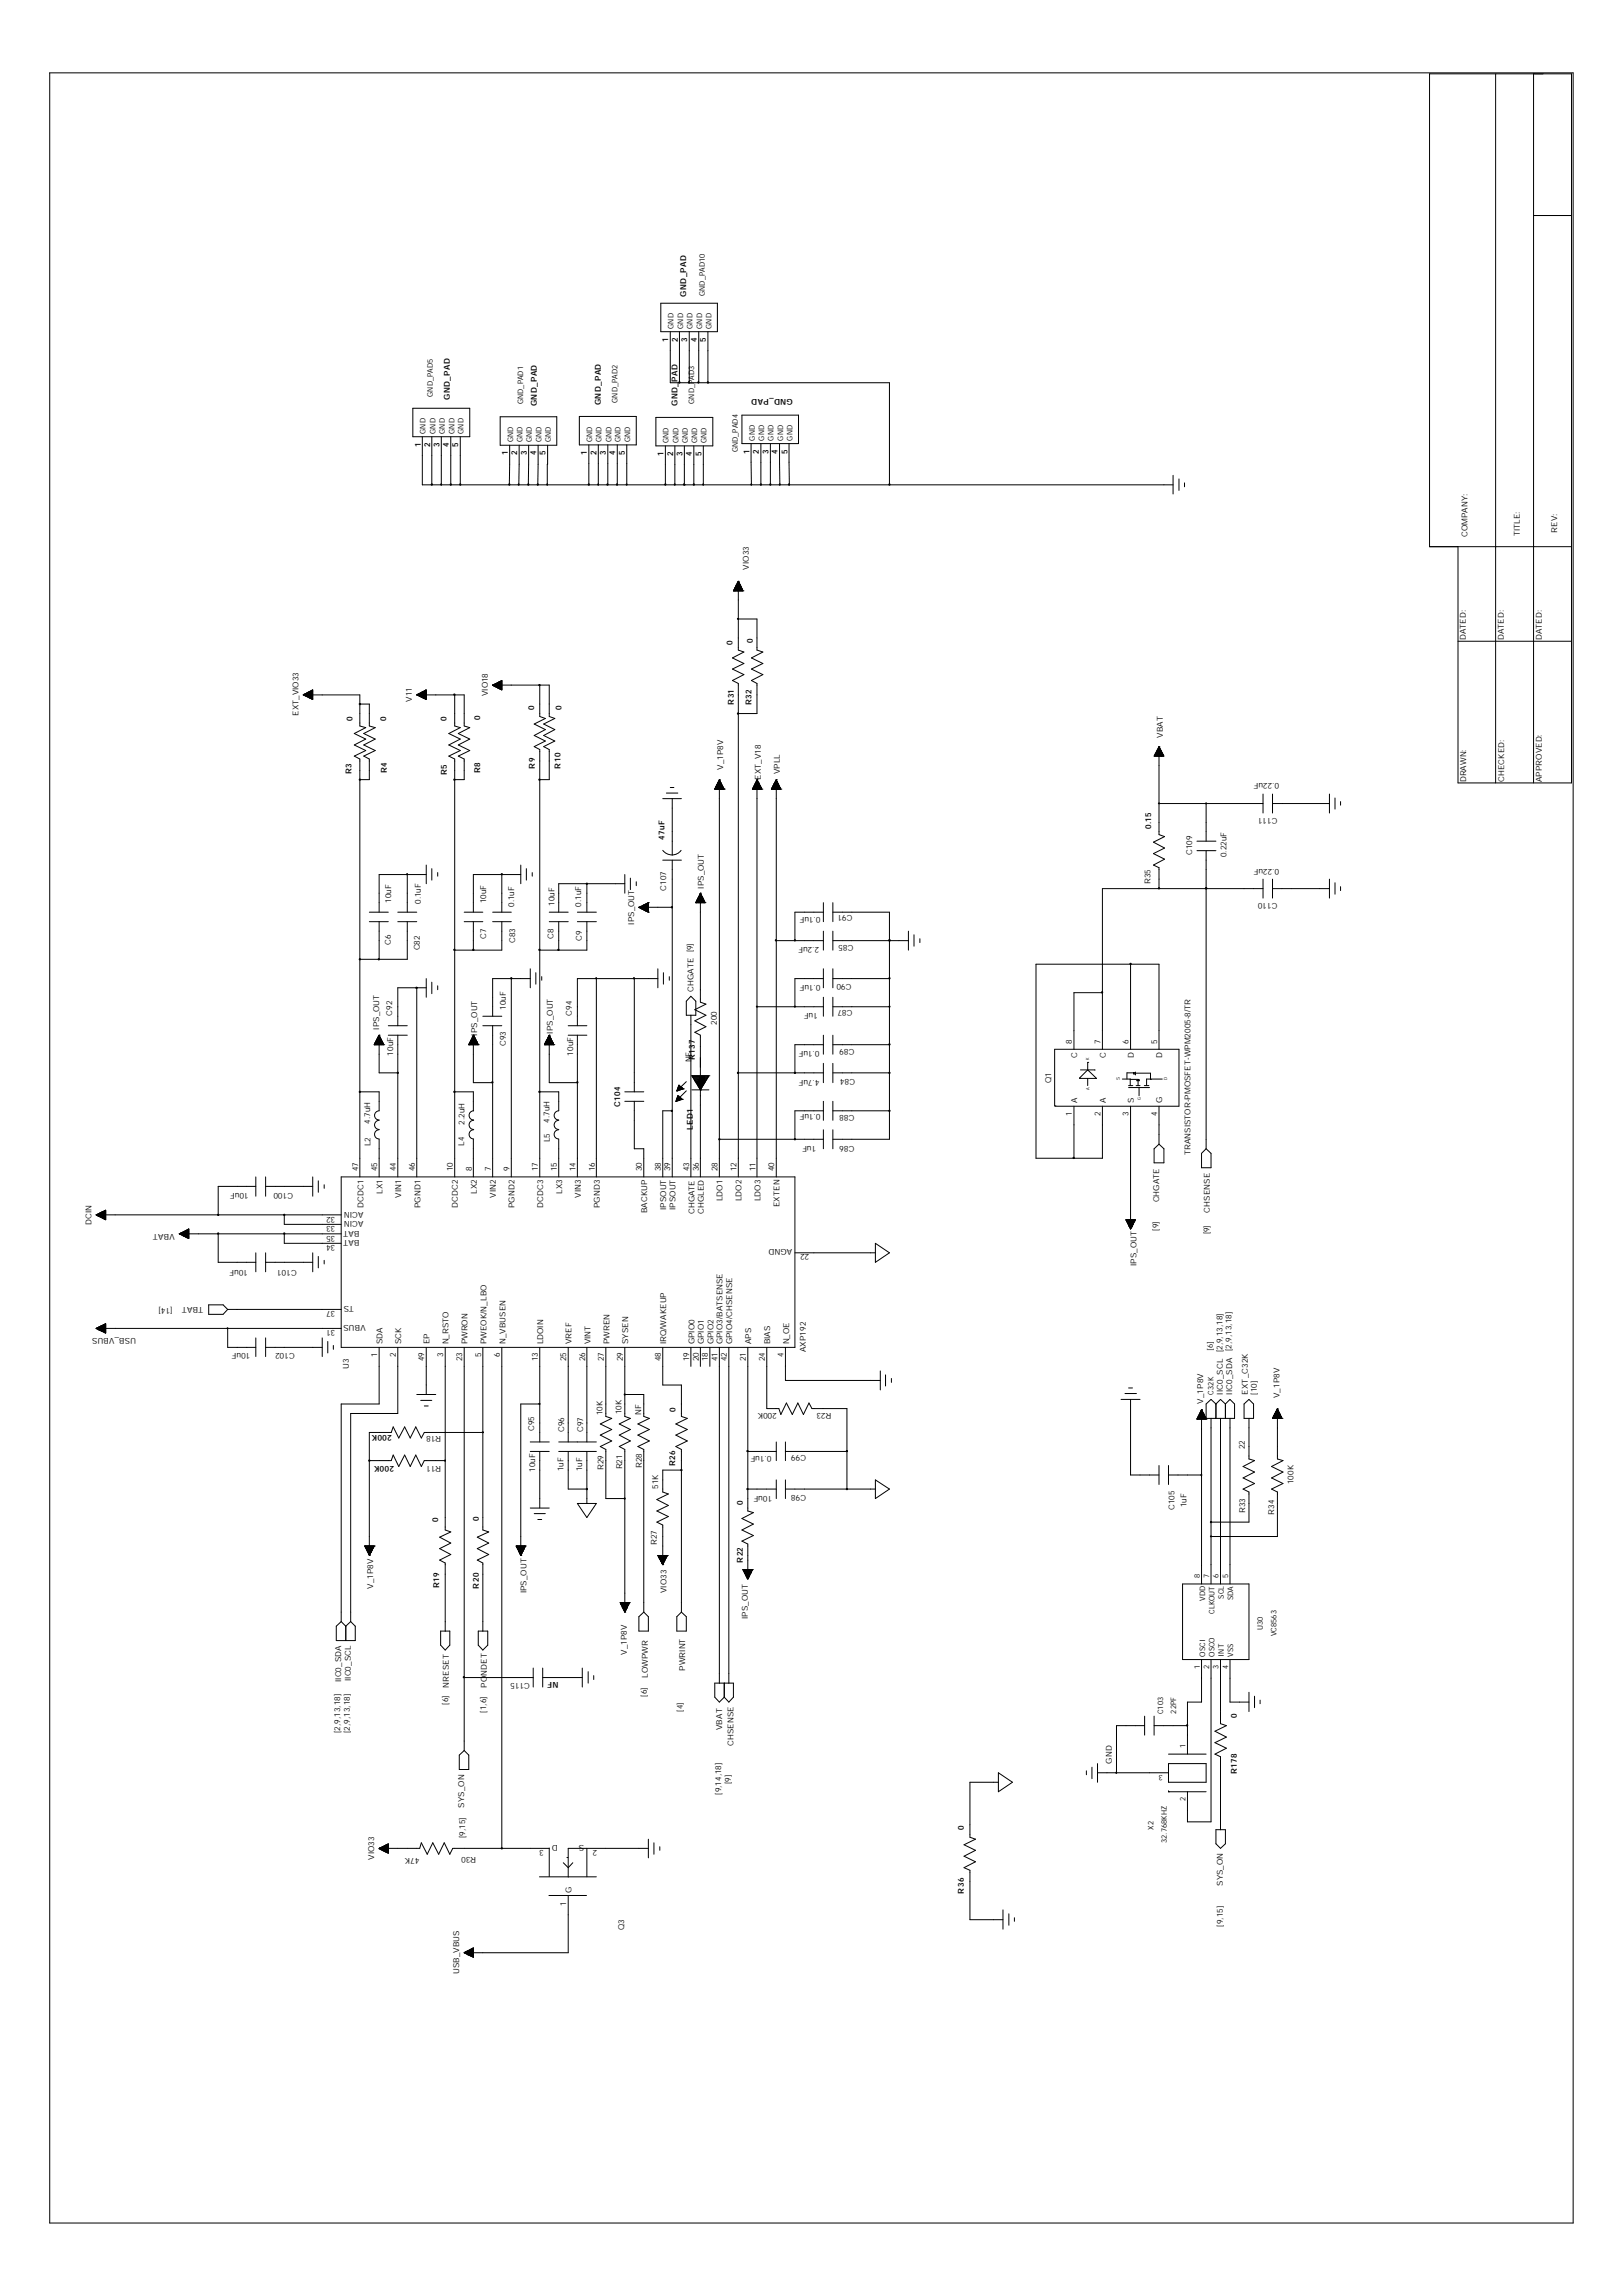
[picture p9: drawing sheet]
<svg xmlns="http://www.w3.org/2000/svg" width="210mm" height="297mm" viewBox="0 0 210 297" stroke-linecap="round" stroke-linejoin="round" font-family="sans-serif">
<defs><g id="words">
<g font-size="1">
<text x="88.8" y="38.4" transform="rotate(-90 88.8 38.4)">GND_PAD</text>
<text x="91.2" y="38.3" transform="rotate(-90 91.2 38.3)">GND_PAD10</text>
<text x="86.5" y="44.2" transform="rotate(-90 86.5 44.2)">1</text>
<text x="87.2" y="42.5" transform="rotate(-90 87.2 42.5)">GND</text>
<text x="87.7" y="44.2" transform="rotate(-90 87.7 44.2)">2</text>
<text x="88.4" y="42.5" transform="rotate(-90 88.4 42.5)">GND</text>
<text x="88.9" y="44.2" transform="rotate(-90 88.9 44.2)">3</text>
<text x="89.6" y="42.5" transform="rotate(-90 89.6 42.5)">GND</text>
<text x="90.2" y="44.2" transform="rotate(-90 90.2 44.2)">4</text>
<text x="90.8" y="42.5" transform="rotate(-90 90.8 42.5)">GND</text>
<text x="91.4" y="44.2" transform="rotate(-90 91.4 44.2)">5</text>
<text x="92.1" y="42.5" transform="rotate(-90 92.1 42.5)">GND</text>
<text x="56" y="51.3" transform="rotate(-90 56 51.3)">GND_PAD5</text>
<text x="58.2" y="51.7" transform="rotate(-90 58.2 51.7)">GND_PAD</text>
<text x="67.7" y="52.3" transform="rotate(-90 67.7 52.3)">GND_PAD1</text>
<text x="69.5" y="52.6" transform="rotate(-90 69.5 52.6)">GND_PAD</text>
<text x="77.8" y="52.4" transform="rotate(-90 77.8 52.4)">GND_PAD</text>
<text x="79.9" y="52.1" transform="rotate(-90 79.9 52.1)">GND_PAD2</text>
<text x="87.7" y="52.5" transform="rotate(-90 87.7 52.5)">GND_PAD</text>
<text x="89.8" y="52.2" transform="rotate(-90 89.8 52.2)">GND_PAD3</text>
<text x="102.6" y="51.7" transform="rotate(-180 102.6 51.7)">GND_PAD</text>
<text x="54.4" y="57.8" transform="rotate(-90 54.4 57.8)">1</text>
<text x="55.1" y="56.1" transform="rotate(-90 55.1 56.1)">GND</text>
<text x="55.7" y="57.8" transform="rotate(-90 55.7 57.8)">2</text>
<text x="56.3" y="56.1" transform="rotate(-90 56.3 56.1)">GND</text>
<text x="56.9" y="57.8" transform="rotate(-90 56.9 57.8)">3</text>
<text x="57.6" y="56.1" transform="rotate(-90 57.6 56.1)">GND</text>
<text x="58.1" y="57.8" transform="rotate(-90 58.1 57.8)">4</text>
<text x="58.8" y="56.1" transform="rotate(-90 58.8 56.1)">GND</text>
<text x="59.3" y="57.8" transform="rotate(-90 59.3 57.8)">5</text>
<text x="60" y="56.1" transform="rotate(-90 60 56.1)">GND</text>
<text x="65.7" y="58.9" transform="rotate(-90 65.7 58.9)">1</text>
<text x="66.4" y="57.2" transform="rotate(-90 66.4 57.2)">GND</text>
<text x="66.9" y="58.9" transform="rotate(-90 66.9 58.9)">2</text>
<text x="67.6" y="57.2" transform="rotate(-90 67.6 57.2)">GND</text>
<text x="68.2" y="58.9" transform="rotate(-90 68.2 58.9)">3</text>
<text x="68.8" y="57.2" transform="rotate(-90 68.8 57.2)">GND</text>
<text x="69.4" y="58.9" transform="rotate(-90 69.4 58.9)">4</text>
<text x="70.1" y="57.2" transform="rotate(-90 70.1 57.2)">GND</text>
<text x="70.6" y="58.9" transform="rotate(-90 70.6 58.9)">5</text>
<text x="71.3" y="57.2" transform="rotate(-90 71.3 57.2)">GND</text>
<text x="75.9" y="58.9" transform="rotate(-90 75.9 58.9)">1</text>
<text x="76.6" y="57.2" transform="rotate(-90 76.6 57.2)">GND</text>
<text x="77.2" y="58.9" transform="rotate(-90 77.2 58.9)">2</text>
<text x="77.9" y="57.2" transform="rotate(-90 77.9 57.2)">GND</text>
<text x="78.4" y="58.9" transform="rotate(-90 78.4 58.9)">3</text>
<text x="79.1" y="57.2" transform="rotate(-90 79.1 57.2)">GND</text>
<text x="79.6" y="58.9" transform="rotate(-90 79.6 58.9)">4</text>
<text x="80.3" y="57.2" transform="rotate(-90 80.3 57.2)">GND</text>
<text x="80.9" y="58.9" transform="rotate(-90 80.9 58.9)">5</text>
<text x="81.5" y="57.2" transform="rotate(-90 81.5 57.2)">GND</text>
<text x="85.9" y="59" transform="rotate(-90 85.9 59)">1</text>
<text x="86.5" y="57.3" transform="rotate(-90 86.5 57.3)">GND</text>
<text x="87.1" y="59" transform="rotate(-90 87.1 59)">2</text>
<text x="87.8" y="57.3" transform="rotate(-90 87.8 57.3)">GND</text>
<text x="88.3" y="59" transform="rotate(-90 88.3 59)">3</text>
<text x="89" y="57.3" transform="rotate(-90 89 57.3)">GND</text>
<text x="89.5" y="59" transform="rotate(-90 89.5 59)">4</text>
<text x="90.2" y="57.3" transform="rotate(-90 90.2 57.3)">GND</text>
<text x="90.8" y="59" transform="rotate(-90 90.8 59)">5</text>
<text x="91.4" y="57.3" transform="rotate(-90 91.4 57.3)">GND</text>
<text x="95.5" y="58.5" transform="rotate(-90 95.5 58.5)">GND_PAD4</text>
<text x="97" y="58.7" transform="rotate(-90 97 58.7)">1</text>
<text x="97.7" y="57" transform="rotate(-90 97.7 57)">GND</text>
<text x="98.2" y="58.7" transform="rotate(-90 98.2 58.7)">2</text>
<text x="98.9" y="57" transform="rotate(-90 98.9 57)">GND</text>
<text x="99.4" y="58.7" transform="rotate(-90 99.4 58.7)">3</text>
<text x="100.1" y="57" transform="rotate(-90 100.1 57)">GND</text>
<text x="100.6" y="58.7" transform="rotate(-90 100.6 58.7)">4</text>
<text x="101.3" y="57" transform="rotate(-90 101.3 57)">GND</text>
<text x="101.9" y="58.7" transform="rotate(-90 101.9 58.7)">5</text>
<text x="102.6" y="57" transform="rotate(-90 102.6 57)">GND</text>
<text x="189.9" y="69.5" transform="rotate(-90 189.9 69.5)">COMPANY:</text>
<text x="196.7" y="69.4" transform="rotate(-90 196.7 69.4)">TITLE:</text>
<text x="201.5" y="68.9" transform="rotate(-90 201.5 68.9)">REV:</text>
<text x="96.9" y="73.7" transform="rotate(-90 96.9 73.7)">VIO33</text>
<text x="94.8" y="83.4" transform="rotate(-90 94.8 83.4)">0</text>
<text x="97.4" y="83.2" transform="rotate(-90 97.4 83.2)">0</text>
<text x="189.7" y="82.8" transform="rotate(-90 189.7 82.8)">DATED:</text>
<text x="194.6" y="82.8" transform="rotate(-90 194.6 82.8)">DATED:</text>
<text x="199.5" y="82.8" transform="rotate(-90 199.5 82.8)">DATED:</text>
<text x="38.7" y="92.6" transform="rotate(-90 38.7 92.6)">EXT_VIO33</text>
<text x="45.6" y="93.3" transform="rotate(-90 45.6 93.3)">0</text>
<text x="50" y="93.2" transform="rotate(-90 50 93.2)">0</text>
<text x="53.3" y="90.8" transform="rotate(-90 53.3 90.8)">V11</text>
<text x="57.8" y="93.2" transform="rotate(-90 57.8 93.2)">0</text>
<text x="62.1" y="93.1" transform="rotate(-90 62.1 93.1)">0</text>
<text x="63.1" y="90.1" transform="rotate(-90 63.1 90.1)">VIO18</text>
<text x="69.1" y="91.9" transform="rotate(-90 69.1 91.9)">0</text>
<text x="72.6" y="91.8" transform="rotate(-90 72.6 91.8)">0</text>
<text x="95" y="91.2" transform="rotate(-90 95 91.2)">R31</text>
<text x="97.2" y="91.3" transform="rotate(-90 97.2 91.3)">R32</text>
<text x="150.5" y="95.4" transform="rotate(-90 150.5 95.4)">VBAT</text>
<text x="45.5" y="100.2" transform="rotate(-90 45.5 100.2)">R3</text>
<text x="50.1" y="100" transform="rotate(-90 50.1 100)">R4</text>
<text x="57.8" y="100.2" transform="rotate(-90 57.8 100.2)">R5</text>
<text x="62.1" y="100.1" transform="rotate(-90 62.1 100.1)">R8</text>
<text x="69.2" y="99.4" transform="rotate(-90 69.2 99.4)">R9</text>
<text x="72.5" y="99.4" transform="rotate(-90 72.5 99.4)">R10</text>
<text x="93.6" y="99.6" transform="rotate(-90 93.6 99.6)">V_1P8V</text>
<text x="98.5" y="100.9" transform="rotate(-90 98.5 100.9)">EXT_V18</text>
<text x="100.9" y="100.2" transform="rotate(-90 100.9 100.2)">VPLL</text>
<text x="165.5" y="101.3" transform="rotate(-180 165.5 101.3)">0.22uF</text>
<text x="189.7" y="101.2" transform="rotate(-90 189.7 101.2)">DRAWN:</text>
<text x="194.6" y="101.2" transform="rotate(-90 194.6 101.2)">CHECKED:</text>
<text x="199.5" y="101.2" transform="rotate(-90 199.5 101.2)">APPROVED:</text>
<text x="149" y="107.3" transform="rotate(-90 149 107.3)">0.15</text>
<text x="165.3" y="105.8" transform="rotate(-180 165.3 105.8)">C111</text>
<text x="86" y="108.6" transform="rotate(-90 86 108.6)">47uF</text>
<text x="154.3" y="110.6" transform="rotate(-90 154.3 110.6)">C109</text>
<text x="158.7" y="110.9" transform="rotate(-90 158.7 110.9)">0.22uF</text>
<text x="165.5" y="112.4" transform="rotate(-180 165.5 112.4)">0.22uF</text>
<text x="50.6" y="116.8" transform="rotate(-90 50.6 116.8)">10uF</text>
<text x="54.4" y="117" transform="rotate(-90 54.4 117)">0.1uF</text>
<text x="62.9" y="116.9" transform="rotate(-90 62.9 116.9)">10uF</text>
<text x="66.5" y="117.3" transform="rotate(-90 66.5 117.3)">0.1uF</text>
<text x="71.8" y="117.2" transform="rotate(-90 71.8 117.2)">10uF</text>
<text x="75.2" y="117.3" transform="rotate(-90 75.2 117.3)">0.1uF</text>
<text x="82.1" y="119.6" transform="rotate(-90 82.1 119.6)">IPS_OUT</text>
<text x="86.2" y="115.2" transform="rotate(-90 86.2 115.2)">C107</text>
<text x="91.1" y="115" transform="rotate(-90 91.1 115)">IPS_OUT</text>
<text x="106.2" y="118.6" transform="rotate(-180 106.2 118.6)">0.1uF</text>
<text x="110.3" y="118.3" transform="rotate(-180 110.3 118.3)">C91</text>
<text x="148.9" y="114.4" transform="rotate(-90 148.9 114.4)">R35</text>
<text x="165.3" y="116.8" transform="rotate(-180 165.3 116.8)">C110</text>
<text x="50.6" y="122.2" transform="rotate(-90 50.6 122.2)">C6</text>
<text x="54.3" y="123" transform="rotate(-90 54.3 123)">C82</text>
<text x="62.9" y="121.5" transform="rotate(-90 62.9 121.5)">C7</text>
<text x="66.7" y="122" transform="rotate(-90 66.7 122)">C83</text>
<text x="71.6" y="121.5" transform="rotate(-90 71.6 121.5)">C8</text>
<text x="75.3" y="121.7" transform="rotate(-90 75.3 121.7)">C9</text>
<text x="106" y="122.5" transform="rotate(-180 106 122.5)">2.2uF</text>
<text x="110.4" y="122.3" transform="rotate(-180 110.4 122.3)">C85</text>
<text x="50.8" y="131.4" transform="rotate(-90 50.8 131.4)">C92</text>
<text x="65.4" y="130.7" transform="rotate(-90 65.4 130.7)">10uF</text>
<text x="74" y="131.4" transform="rotate(-90 74 131.4)">C94</text>
<text x="89.7" y="128.3" transform="rotate(-90 89.7 128.3)">CHGATE [9]</text>
<text x="105.8" y="131.1" transform="rotate(-180 105.8 131.1)">1uF</text>
<text x="106.2" y="127.4" transform="rotate(-180 106.2 127.4)">0.1uF</text>
<text x="110.2" y="127.3" transform="rotate(-180 110.2 127.3)">C90</text>
<text x="110.3" y="130.7" transform="rotate(-180 110.3 130.7)">C87</text>
<text x="49.1" y="133.2" transform="rotate(-90 49.1 133.2)">IPS_OUT</text>
<text x="50.9" y="136.6" transform="rotate(-90 50.9 136.6)">10uF</text>
<text x="61.8" y="134" transform="rotate(-90 61.8 134)">IPS_OUT</text>
<text x="65.4" y="135.4" transform="rotate(-90 65.4 135.4)">C93</text>
<text x="71.5" y="133.7" transform="rotate(-90 71.5 133.7)">IPS_OUT</text>
<text x="74.2" y="136.6" transform="rotate(-90 74.2 136.6)">10uF</text>
<text x="89.5" y="137.4" transform="rotate(-90 89.5 137.4)">NF</text>
<text x="89.9" y="137.1" transform="rotate(-90 89.9 137.1)">R137</text>
<text x="92.8" y="132.6" transform="rotate(-90 92.8 132.6)">200</text>
<text x="106" y="136" transform="rotate(-180 106 136)">0.1uF</text>
<text x="110.6" y="135.7" transform="rotate(-180 110.6 135.7)">C89</text>
<text x="138.7" y="135" transform="rotate(-90 138.7 135)">8</text>
<text x="139.4" y="136.9" transform="rotate(-90 139.4 136.9)">C</text>
<text x="142.4" y="135" transform="rotate(-90 142.4 135)">7</text>
<text x="143.1" y="136.9" transform="rotate(-90 143.1 136.9)">C</text>
<text x="146" y="135" transform="rotate(-90 146 135)">6</text>
<text x="146.7" y="136.9" transform="rotate(-90 146.7 136.9)">D</text>
<text x="149.7" y="135" transform="rotate(-90 149.7 135)">5</text>
<text x="150.4" y="136.9" transform="rotate(-90 150.4 136.9)">D</text>
<text x="80.3" y="143.2" transform="rotate(-90 80.3 143.2)">C104</text>
<text x="106" y="139.8" transform="rotate(-180 106 139.8)">4.7uF</text>
<text x="110.7" y="139.6" transform="rotate(-180 110.7 139.6)">C84</text>
<text x="136" y="140.1" transform="rotate(-90 136 140.1)">Q1</text>
<text x="139.4" y="142.7" transform="rotate(-90 139.4 142.7)">A</text>
<text x="143.1" y="142.7" transform="rotate(-90 143.1 142.7)">A</text>
<text x="146.7" y="142.7" transform="rotate(-90 146.7 142.7)">S</text>
<text x="150.4" y="142.7" transform="rotate(-90 150.4 142.7)">G</text>
<text x="47.9" y="145.4" transform="rotate(-90 47.9 145.4)">4.7uH</text>
<text x="48" y="148.3" transform="rotate(-90 48 148.3)">L2</text>
<text x="60.1" y="148.2" transform="rotate(-90 60.1 148.2)">L4</text>
<text x="60.1" y="145.5" transform="rotate(-90 60.1 145.5)">2.2uH</text>
<text x="71.1" y="145.3" transform="rotate(-90 71.1 145.3)">4.7uH</text>
<text x="71.2" y="147.8" transform="rotate(-90 71.2 147.8)">L5</text>
<text x="89.7" y="146.2" transform="rotate(-90 89.7 146.2)">LED1</text>
<text x="105.6" y="148.3" transform="rotate(-180 105.6 148.3)">1uF</text>
<text x="106.2" y="144.1" transform="rotate(-180 106.2 144.1)">0.1uF</text>
<text x="110.6" y="148.2" transform="rotate(-180 110.6 148.2)">C86</text>
<text x="110.6" y="144.3" transform="rotate(-180 110.6 144.3)">C88</text>
<text x="138.7" y="144.4" transform="rotate(-90 138.7 144.4)">1</text>
<text x="142.4" y="144.4" transform="rotate(-90 142.4 144.4)">2</text>
<text x="146" y="144.4" transform="rotate(-90 146 144.4)">3</text>
<text x="149.7" y="144.4" transform="rotate(-90 149.7 144.4)">4</text>
<text x="154.1" y="149.4" transform="rotate(-90 154.1 149.4)">TRANSISTOR-PMOSFET-WPM2005-8/TR</text>
<text x="32.2" y="154.3" transform="rotate(-180 32.2 154.3)">10uF</text>
<text x="37.9" y="154.3" transform="rotate(-180 37.9 154.3)">C100</text>
<text x="46.4" y="151.5" transform="rotate(-90 46.4 151.5)">47</text>
<text x="48.8" y="151.5" transform="rotate(-90 48.8 151.5)">45</text>
<text x="49.5" y="154.5" transform="rotate(-90 49.5 154.5)">LX1</text>
<text x="51.2" y="151.5" transform="rotate(-90 51.2 151.5)">44</text>
<text x="51.9" y="154.9" transform="rotate(-90 51.9 154.9)">VIN1</text>
<text x="53.7" y="151.5" transform="rotate(-90 53.7 151.5)">46</text>
<text x="58.6" y="151.5" transform="rotate(-90 58.6 151.5)">10</text>
<text x="61" y="151.5" transform="rotate(-90 61 151.5)">8</text>
<text x="61.7" y="154.5" transform="rotate(-90 61.7 154.5)">LX2</text>
<text x="63.5" y="151.5" transform="rotate(-90 63.5 151.5)">7</text>
<text x="64.2" y="154.9" transform="rotate(-90 64.2 154.9)">VIN2</text>
<text x="65.9" y="151.5" transform="rotate(-90 65.9 151.5)">9</text>
<text x="69.6" y="151.5" transform="rotate(-90 69.6 151.5)">17</text>
<text x="72.1" y="151.5" transform="rotate(-90 72.1 151.5)">15</text>
<text x="72.7" y="154.5" transform="rotate(-90 72.7 154.5)">LX3</text>
<text x="74.5" y="151.5" transform="rotate(-90 74.5 151.5)">14</text>
<text x="75.2" y="154.9" transform="rotate(-90 75.2 154.9)">VIN3</text>
<text x="77" y="151.5" transform="rotate(-90 77 151.5)">16</text>
<text x="83.1" y="151.5" transform="rotate(-90 83.1 151.5)">30</text>
<text x="85.5" y="151.5" transform="rotate(-90 85.5 151.5)">38</text>
<text x="86.7" y="151.5" transform="rotate(-90 86.7 151.5)">39</text>
<text x="89.2" y="151.5" transform="rotate(-90 89.2 151.5)">43</text>
<text x="90.4" y="151.5" transform="rotate(-90 90.4 151.5)">36</text>
<text x="92.8" y="151.5" transform="rotate(-90 92.8 151.5)">28</text>
<text x="93.5" y="155.4" transform="rotate(-90 93.5 155.4)">LDO1</text>
<text x="95.3" y="151.5" transform="rotate(-90 95.3 151.5)">12</text>
<text x="96" y="155.4" transform="rotate(-90 96 155.4)">LDO2</text>
<text x="97.7" y="151.5" transform="rotate(-90 97.7 151.5)">11</text>
<text x="98.4" y="155.4" transform="rotate(-90 98.4 155.4)">LDO3</text>
<text x="100.2" y="151.5" transform="rotate(-90 100.2 151.5)">40</text>
<text x="150" y="155.6" transform="rotate(-90 150 155.6)">CHGATE</text>
<text x="11.9" y="158.5" transform="rotate(-90 11.9 158.5)">DCIN</text>
<text x="22.6" y="159.6" transform="rotate(-180 22.6 159.6)">VBAT</text>
<text x="43.4" y="157.4" transform="rotate(-180 43.4 157.4)">32</text>
<text x="43.4" y="158.7" transform="rotate(-180 43.4 158.7)">33</text>
<text x="43.4" y="161.1" transform="rotate(-180 43.4 161.1)">34</text>
<text x="43.4" y="159.9" transform="rotate(-180 43.4 159.9)">35</text>
<text x="46.5" y="160.4" transform="rotate(-180 46.5 160.4)">BAT</text>
<text x="46.5" y="159.2" transform="rotate(-180 46.5 159.2)">BAT</text>
<text x="47" y="156.3" transform="rotate(-90 47 156.3)">DCDC1</text>
<text x="47" y="156.7" transform="rotate(-180 47 156.7)">ACIN</text>
<text x="47" y="158" transform="rotate(-180 47 158)">ACIN</text>
<text x="54.4" y="156.3" transform="rotate(-90 54.4 156.3)">PGND1</text>
<text x="59.3" y="156.3" transform="rotate(-90 59.3 156.3)">DCDC2</text>
<text x="66.6" y="156.3" transform="rotate(-90 66.6 156.3)">PGND2</text>
<text x="70.3" y="156.3" transform="rotate(-90 70.3 156.3)">DCDC3</text>
<text x="77.6" y="156.3" transform="rotate(-90 77.6 156.3)">PGND3</text>
<text x="83.7" y="157" transform="rotate(-90 83.7 157)">BACKUP</text>
<text x="86.2" y="156.5" transform="rotate(-90 86.2 156.5)">IPSOUT</text>
<text x="87.4" y="156.5" transform="rotate(-90 87.4 156.5)">IPSOUT</text>
<text x="89.9" y="157" transform="rotate(-90 89.9 157)">CHGATE</text>
<text x="91.1" y="157" transform="rotate(-90 91.1 157)">CHGLED</text>
<text x="100.9" y="156.2" transform="rotate(-90 100.9 156.2)">EXTEN</text>
<text x="102.5" y="161.6" transform="rotate(-180 102.5 161.6)">AGND</text>
<text x="149.9" y="159.2" transform="rotate(-90 149.9 159.2)">[9]</text>
<text x="156.5" y="159.7" transform="rotate(-90 156.5 159.7)">[9]</text>
<text x="156.5" y="156.9" transform="rotate(-90 156.5 156.9)">CHSENSE</text>
<text x="32.1" y="164.3" transform="rotate(-180 32.1 164.3)">10uF</text>
<text x="38.4" y="164.3" transform="rotate(-180 38.4 164.3)">C101</text>
<text x="104.7" y="162.3" transform="rotate(-180 104.7 162.3)">22</text>
<text x="147.1" y="163.8" transform="rotate(-90 147.1 163.8)">IPS_OUT</text>
<text x="17.6" y="173" transform="rotate(-180 17.6 173)">USB_VBUS</text>
<text x="22.3" y="169.3" transform="rotate(-180 22.3 169.3)">[14]</text>
<text x="26.3" y="169.1" transform="rotate(-180 26.3 169.1)">TBAT</text>
<text x="43.4" y="172.1" transform="rotate(-180 43.4 172.1)">31</text>
<text x="43.4" y="169.7" transform="rotate(-180 43.4 169.7)">37</text>
<text x="45.8" y="169" transform="rotate(-180 45.8 169)">TS</text>
<text x="47.3" y="171.4" transform="rotate(-180 47.3 171.4)">VBUS</text>
<text x="49.5" y="173.9" transform="rotate(-90 49.5 173.9)">SDA</text>
<text x="51.9" y="173.9" transform="rotate(-90 51.9 173.9)">SCK</text>
<text x="55.6" y="173.9" transform="rotate(-90 55.6 173.9)">EP</text>
<text x="58" y="173.9" transform="rotate(-90 58 173.9)">N_RSTO</text>
<text x="60.5" y="173.9" transform="rotate(-90 60.5 173.9)">PWRON</text>
<text x="62.9" y="173.9" transform="rotate(-90 62.9 173.9)">PWEOK/N_LBO</text>
<text x="65.4" y="173.9" transform="rotate(-90 65.4 173.9)">N_VBUSEN</text>
<text x="70.3" y="173.9" transform="rotate(-90 70.3 173.9)">LDOIN</text>
<text x="74" y="173.9" transform="rotate(-90 74 173.9)">VREF</text>
<text x="76.4" y="173.9" transform="rotate(-90 76.4 173.9)">VINT</text>
<text x="78.9" y="173.9" transform="rotate(-90 78.9 173.9)">PWREN</text>
<text x="81.3" y="173.9" transform="rotate(-90 81.3 173.9)">SYSEN</text>
<text x="86.2" y="173.9" transform="rotate(-90 86.2 173.9)">IRQ/WAKEUP</text>
<text x="89.9" y="173.9" transform="rotate(-90 89.9 173.9)">GPIO0</text>
<text x="91.1" y="173.9" transform="rotate(-90 91.1 173.9)">GPIO1</text>
<text x="92.3" y="173.9" transform="rotate(-90 92.3 173.9)">GPIO2</text>
<text x="93.5" y="173.9" transform="rotate(-90 93.5 173.9)">GPIO3/BATSENSE</text>
<text x="94.7" y="173.9" transform="rotate(-90 94.7 173.9)">GPIO4/CHSENSE</text>
<text x="97.2" y="173.9" transform="rotate(-90 97.2 173.9)">APS</text>
<text x="99.7" y="173.9" transform="rotate(-90 99.7 173.9)">BIAS</text>
<text x="102.1" y="173.9" transform="rotate(-90 102.1 173.9)">N_OE</text>
<text x="32.4" y="175.1" transform="rotate(-180 32.4 175.1)">10uF</text>
<text x="38.1" y="175.1" transform="rotate(-180 38.1 175.1)">C102</text>
<text x="45.1" y="177.1" transform="rotate(-90 45.1 177.1)">U3</text>
<text x="48.8" y="175.6" transform="rotate(-90 48.8 175.6)">1</text>
<text x="51.2" y="175.6" transform="rotate(-90 51.2 175.6)">2</text>
<text x="54.9" y="176.1" transform="rotate(-90 54.9 176.1)">49</text>
<text x="57.4" y="175.6" transform="rotate(-90 57.4 175.6)">3</text>
<text x="59.8" y="176.1" transform="rotate(-90 59.8 176.1)">23</text>
<text x="62.3" y="175.6" transform="rotate(-90 62.3 175.6)">5</text>
<text x="64.7" y="175.6" transform="rotate(-90 64.7 175.6)">6</text>
<text x="69.6" y="176.1" transform="rotate(-90 69.6 176.1)">13</text>
<text x="73.3" y="176.1" transform="rotate(-90 73.3 176.1)">25</text>
<text x="75.7" y="176.1" transform="rotate(-90 75.7 176.1)">26</text>
<text x="78.1" y="176.1" transform="rotate(-90 78.1 176.1)">27</text>
<text x="80.6" y="176.1" transform="rotate(-90 80.6 176.1)">29</text>
<text x="85.5" y="176.1" transform="rotate(-90 85.5 176.1)">48</text>
<text x="89.2" y="176.1" transform="rotate(-90 89.2 176.1)">19</text>
<text x="90.4" y="176.1" transform="rotate(-90 90.4 176.1)">20</text>
<text x="91.6" y="176.1" transform="rotate(-90 91.6 176.1)">18</text>
<text x="92.8" y="176.1" transform="rotate(-90 92.8 176.1)">41</text>
<text x="94.1" y="176.1" transform="rotate(-90 94.1 176.1)">42</text>
<text x="96.5" y="176.1" transform="rotate(-90 96.5 176.1)">21</text>
<text x="99" y="176.1" transform="rotate(-90 99 176.1)">24</text>
<text x="101.4" y="175.6" transform="rotate(-90 101.4 175.6)">4</text>
<text x="104.3" y="174.9" transform="rotate(-90 104.3 174.9)">AXP192</text>
<text x="157" y="174.8" transform="rotate(-90 157 174.8)">[6]</text>
<text x="50.7" y="185.7" transform="rotate(-180 50.7 185.7)">200K</text>
<text x="57.1" y="185.8" transform="rotate(-180 57.1 185.8)">R18</text>
<text x="69.1" y="185.2" transform="rotate(-90 69.1 185.2)">C95</text>
<text x="73" y="185.3" transform="rotate(-90 73 185.3)">C96</text>
<text x="75.5" y="185.3" transform="rotate(-90 75.5 185.3)">C97</text>
<text x="78" y="183.1" transform="rotate(-90 78 183.1)">10K</text>
<text x="80.4" y="183" transform="rotate(-90 80.4 183)">10K</text>
<text x="83" y="183.1" transform="rotate(-90 83 183.1)">NF</text>
<text x="87.4" y="182.7" transform="rotate(-90 87.4 182.7)">0</text>
<text x="100.5" y="182.7" transform="rotate(-180 100.5 182.7)">200K</text>
<text x="107.6" y="182.9" transform="rotate(-180 107.6 182.9)">R23</text>
<text x="155.7" y="181.6" transform="rotate(-90 155.7 181.6)">V_1P8V</text>
<text x="157.1" y="180.4" transform="rotate(-90 157.1 180.4)">C32K</text>
<text x="158.2" y="180.4" transform="rotate(-90 158.2 180.4)">IIC0_SCL [2,9,13,18]</text>
<text x="159.5" y="180.4" transform="rotate(-90 159.5 180.4)">IIC0_SDA [2,9,13,18]</text>
<text x="161.5" y="180.4" transform="rotate(-90 161.5 180.4)">EXT_C32K</text>
<text x="162.6" y="180.4" transform="rotate(-90 162.6 180.4)">[10]</text>
<text x="165.6" y="180.9" transform="rotate(-90 165.6 180.9)">V_1P8V</text>
<text x="51" y="189.7" transform="rotate(-180 51 189.7)">200K</text>
<text x="57.1" y="189.6" transform="rotate(-180 57.1 189.6)">R11</text>
<text x="69.3" y="190.4" transform="rotate(-90 69.3 190.4)">10uF</text>
<text x="72.9" y="190.4" transform="rotate(-90 72.9 190.4)">1uF</text>
<text x="75.4" y="190.4" transform="rotate(-90 75.4 190.4)">1uF</text>
<text x="78.1" y="190.2" transform="rotate(-90 78.1 190.2)">R29</text>
<text x="80.5" y="190.1" transform="rotate(-90 80.5 190.1)">R21</text>
<text x="83.1" y="189.9" transform="rotate(-90 83.1 189.9)">R28</text>
<text x="87.4" y="189.6" transform="rotate(-90 87.4 189.6)">R26</text>
<text x="99.8" y="188.4" transform="rotate(-180 99.8 188.4)">0.1uF</text>
<text x="104.3" y="188.2" transform="rotate(-180 104.3 188.2)">C99</text>
<text x="161.1" y="187.5" transform="rotate(-90 161.1 187.5)">22</text>
<text x="56.7" y="197" transform="rotate(-90 56.7 197)">0</text>
<text x="62" y="196.8" transform="rotate(-90 62 196.8)">0</text>
<text x="85.2" y="192.6" transform="rotate(-90 85.2 192.6)">51K</text>
<text x="96.1" y="194.7" transform="rotate(-90 96.1 194.7)">0</text>
<text x="99.9" y="193.5" transform="rotate(-180 99.9 193.5)">10uF</text>
<text x="104.3" y="193.4" transform="rotate(-180 104.3 193.4)">C98</text>
<text x="152" y="195.4" transform="rotate(-90 152 195.4)">C105</text>
<text x="153.5" y="195" transform="rotate(-90 153.5 195)">1uF</text>
<text x="161.1" y="195.8" transform="rotate(-90 161.1 195.8)">R33</text>
<text x="164.9" y="195.9" transform="rotate(-90 164.9 195.9)">R34</text>
<text x="167.4" y="192" transform="rotate(-90 167.4 192)">100K</text>
<text x="85" y="199.9" transform="rotate(-90 85 199.9)">R27</text>
<text x="96.1" y="202.2" transform="rotate(-90 96.1 202.2)">R22</text>
<text x="48.3" y="205.6" transform="rotate(-90 48.3 205.6)">V_1P8V</text>
<text x="56.8" y="205.5" transform="rotate(-90 56.8 205.5)">R19</text>
<text x="62" y="205.5" transform="rotate(-90 62 205.5)">R20</text>
<text x="68.1" y="206.1" transform="rotate(-90 68.1 206.1)">IPS_OUT</text>
<text x="86.2" y="206.1" transform="rotate(-90 86.2 206.1)">VIO33</text>
<text x="96.8" y="209.5" transform="rotate(-90 96.8 209.5)">IPS_OUT</text>
<text x="155.3" y="204.2" transform="rotate(-90 155.3 204.2)">8</text>
<text x="156" y="207.1" transform="rotate(-90 156 207.1)">VDD</text>
<text x="156.5" y="204.2" transform="rotate(-90 156.5 204.2)">7</text>
<text x="157.2" y="208.8" transform="rotate(-90 157.2 208.8)">CLKOUT</text>
<text x="157.7" y="204.2" transform="rotate(-90 157.7 204.2)">6</text>
<text x="158.4" y="206.8" transform="rotate(-90 158.4 206.8)">SCL</text>
<text x="158.9" y="204.2" transform="rotate(-90 158.9 204.2)">5</text>
<text x="159.6" y="207" transform="rotate(-90 159.6 207)">SDA</text>
<text x="81.1" y="214.1" transform="rotate(-90 81.1 214.1)">V_1P8V</text>
<text x="155.3" y="215.9" transform="rotate(-90 155.3 215.9)">1</text>
<text x="156" y="214.3" transform="rotate(-90 156 214.3)">OSCI</text>
<text x="156.5" y="215.9" transform="rotate(-90 156.5 215.9)">2</text>
<text x="157.2" y="214.3" transform="rotate(-90 157.2 214.3)">OSCO</text>
<text x="157.7" y="215.9" transform="rotate(-90 157.7 215.9)">3</text>
<text x="158.4" y="214.3" transform="rotate(-90 158.4 214.3)">INT</text>
<text x="158.9" y="215.9" transform="rotate(-90 158.9 215.9)">4</text>
<text x="159.6" y="214.3" transform="rotate(-90 159.6 214.3)">VSS</text>
<text x="163.4" y="210.9" transform="rotate(-90 163.4 210.9)">U30</text>
<text x="165.2" y="211.7" transform="rotate(-90 165.2 211.7)">VC8563</text>
<text x="44.2" y="217.6" transform="rotate(-90 44.2 217.6)">IIC0_SDA</text>
<text x="45.4" y="217.5" transform="rotate(-90 45.4 217.5)">IIC0_SCL</text>
<text x="58" y="220.5" transform="rotate(-90 58 220.5)">[6]</text>
<text x="58.1" y="218.3" transform="rotate(-90 58.1 218.3)">NRESET</text>
<text x="62.9" y="221.6" transform="rotate(-90 62.9 221.6)">[1,6]</text>
<text x="63" y="218.3" transform="rotate(-90 63 218.3)">PONDET</text>
<text x="68.6" y="217.8" transform="rotate(-180 68.6 217.8)">C115</text>
<text x="72.3" y="217.6" transform="rotate(-180 72.3 217.6)">NF</text>
<text x="83.7" y="219.5" transform="rotate(-90 83.7 219.5)">[6]</text>
<text x="83.8" y="217" transform="rotate(-90 83.8 217)">LOWPWR</text>
<text x="88.3" y="221.4" transform="rotate(-90 88.3 221.4)">[4]</text>
<text x="88.7" y="216.1" transform="rotate(-90 88.7 216.1)">PWRINT</text>
<text x="150.5" y="221.8" transform="rotate(-90 150.5 221.8)">C103</text>
<text x="152.2" y="221.7" transform="rotate(-90 152.2 221.7)">22PF</text>
<text x="44" y="224.2" transform="rotate(-90 44 224.2)">[2,9,13,18]</text>
<text x="45.3" y="224.2" transform="rotate(-90 45.3 224.2)">[2,9,13,18]</text>
<text x="93.5" y="223.8" transform="rotate(-90 93.5 223.8)">VBAT</text>
<text x="94.9" y="225.9" transform="rotate(-90 94.9 225.9)">CHSENSE</text>
<text x="153.4" y="226.2" transform="rotate(-90 153.4 226.2)">1</text>
<text x="160.1" y="222.2" transform="rotate(-90 160.1 222.2)">0</text>
<text x="60.1" y="233.9" transform="rotate(-90 60.1 233.9)">SYS_ON</text>
<text x="93.3" y="232.2" transform="rotate(-90 93.3 232.2)">[9,14,18]</text>
<text x="94.6" y="230.8" transform="rotate(-90 94.6 230.8)">[9]</text>
<text x="143.9" y="228.2" transform="rotate(-90 143.9 228.2)">GND</text>
<text x="150.5" y="229.6" transform="rotate(-180 150.5 229.6)">3</text>
<text x="153.4" y="233" transform="rotate(-90 153.4 233)">2</text>
<text x="160.1" y="229.5" transform="rotate(-90 160.1 229.5)">R178</text>
<text x="60.2" y="237.8" transform="rotate(-90 60.2 237.8)">[9,15]</text>
<text x="70.4" y="239.4" transform="rotate(-180 70.4 239.4)">3</text>
<text x="72.2" y="238.7" transform="rotate(-180 72.2 238.7)">D</text>
<text x="75.6" y="238.7" transform="rotate(-180 75.6 238.7)">S</text>
<text x="77.3" y="239.4" transform="rotate(-180 77.3 239.4)">2</text>
<text x="124.7" y="236.8" transform="rotate(-90 124.7 236.8)">0</text>
<text x="149.3" y="236.7" transform="rotate(-90 149.3 236.7)">X2</text>
<text x="151" y="238.4" transform="rotate(-90 151 238.4)">32.768KHZ</text>
<text x="48.4" y="240.6" transform="rotate(-90 48.4 240.6)">VIO33</text>
<text x="54.3" y="240.4" transform="rotate(-180 54.3 240.4)">47K</text>
<text x="61.6" y="240.2" transform="rotate(-180 61.6 240.2)">R30</text>
<text x="74" y="244.9" transform="rotate(-90 74 244.9)">G</text>
<text x="124.7" y="245" transform="rotate(-90 124.7 245)">R36</text>
<text x="158.2" y="244" transform="rotate(-90 158.2 244)">SYS_ON</text>
<text x="73.3" y="246.6" transform="rotate(-90 73.3 246.6)">1</text>
<text x="80.8" y="249.8" transform="rotate(-90 80.8 249.8)">Q3</text>
<text x="158.2" y="249.2" transform="rotate(-90 158.2 249.2)">[9,15]</text>
<text x="59.4" y="255.4" transform="rotate(-90 59.4 255.4)">USB_VBUS</text>
</g>
<g font-size=".6">
<text x="141" y="137.2" transform="rotate(-90 141 137.2)">K</text>
<text x="141" y="141" transform="rotate(-90 141 141)">A</text>
<text x="144.9" y="139.7" transform="rotate(-90 144.9 139.7)">S</text>
<text x="147.6" y="142.3" transform="rotate(-90 147.6 142.3)">G</text>
<text x="151" y="139.7" transform="rotate(-90 151 139.7)">D</text>
</g>
</g></defs>
<g fill="none" stroke="#000" stroke-width=".13">
<path d="M6.4 9.4h197.2v278.2h-197.2v-278.1M193.5 9.6v91.7M198.5 9.6v91.7M85.5 39.2h7.3v3.7h-7.3zM198.5 27.9h4.9M53.4 52.8h7.4v3.7h-7.4zM54.7 56.5v6.2h97.1M55.9 56.5v6.2M57.1 56.5v6.2M58.3 56.5v6.2M59.6 56.5v6.2M64.7 53.9h7.4v3.7h-7.4z"/>
<path d="M66 57.6l-.1 5.1M67.2 57.6l-.1 5.1M68.4 57.6v5.1M69.6 57.6v5.1M70.9 57.6l-.1 5.1M75 53.9h7.3v3.7h-7.3zM76.2 57.6v5.1M77.4 57.6v5.1M78.7 57.6v5.1M79.9 57.6v5.1M81.1 57.6v5.1M84.9 54h7.3v3.7h-7.3z"/>
<path d="M86.1 57.7v5M86.7 42.9v6.6h28.4v13.2M87.3 57.7v5M87.9 42.9v6.6M88.6 57.7v5M89.2 42.9v6.6M89.8 57.7v5M90.4 42.9v6.6M91 57.7v5M91.6 49.5h.1M91.6 42.9v6.6M96 53.7h7.3v3.7h-7.3z"/>
<path d="M97.2 57.4v5.3M98.5 57.4v5.3M99.7 57.4v5.3M100.9 57.4v5.3M102.1 57.4l.1 5.3M88.6 62.7h.1M94.9 76.4h.1M94.9 76.4h1.2M95 76.4h1.1M95 76.4v-.1h1.1v.1M95 76.3h1.1M95 76.2h1"/>
<path d="M95.1 76.4v-.3h.9v.3M95.1 76.1h.9M95.2 76h.7v.4M95.2 75.8h.6M95.3 75.7h.5v.7M95.3 75.6h.5v.8M95.4 75.5h.3M95.4 75.4h.2M95.5 75.3h.1M95.5 75.2h.1M95.5 75.2v8.9l.8 .3-1.5 .7 1.5 .7-1.5 .8 1.5 .7-1.5 .7 .7 .4v63.9M95.5 75.2l.6 1.2"/>
<path d="M95.5 75.2l-.6 1.2M95.5 75.2v1.2M95.6 75.3v1.1M95.6 75.3h-.1v1.1M95.7 75.4v1M95.7 75.4h-.3v1M95.7 75.5v.9M95.7 75.6h-.3v.8M95.8 75.6h-.5v.8M95.8 75.7h-.6v.7M95.9 75.8v.6M95.9 75.8h-.7v.6"/>
<path d="M95.9 75.9h-.7v.5M95.9 76h-.8v.4M96.1 76.2v.2M96.1 76.2h-1.1v.2M96.1 76.4h.1M151.8 61.5v2.4M152.6 62v1.4M153.3 62.5v.5M188.7 70.7v30.6h14.7v-91.7h-18.4v61.1h18.4M39.2 89.9h7.4v4l.7 .2-1.5 .8 1.5 .7-1.5 .8 1.5 .7-1.5 .7 .8 .4v54.1M39.3 89.9h.1M39.3 89.8h1.2"/>
<path d="M39.4 89.8v.1M39.4 89.8v.1h1.1M39.5 90h1M39.5 89.7h1M39.5 89.8v.2M39.6 90.1h.9M39.6 89.7v.3M39.7 90.1h.8M39.8 89.6v.5M39.8 89.6v.6h.7M39.9 89.6v.6h.6M39.9 89.5h.6"/>
<path d="M40 89.5v.7M40 90.3h.5M40.1 90.3h.4M40.1 89.4v.9M40.1 89.4h.4M40.2 89.4v.9M40.2 90.4h.3M40.3 89.4v1M40.3 89.4v1h.2M40.4 89.3v1.2h.1M40.5 89.3v1.2l-1.3-.6M40.5 89.8h-1v.1"/>
<path d="M40.5 89.7h-.8v.4M40.5 89.6h-.8v.5M40.5 89.6h-.7v.6M40.5 89.5h-.5v.8M40.5 89.4h-.3v.9M40.5 89.3h-.2v1.1M40.5 89.3l-.1 1.2M40.5 89.3l-1.3 .6M46.6 91.1h1.2v2.8l.8 .2-1.5 .8 1.5 .7-1.5 .8 1.5 .7-1.5 .7 .7 .4v2.7h-1.2M53.9 89.9h.1M53.9 89.9h6.2v4l.7 .2-1.5 .8 1.5 .7-1.5 .8 1.5 .7-1.5 .7 .8 .4v2.7h-1.3M54 89.9h.1"/>
<path d="M54 89.8h1.2M54.1 89.8v.1M54.1 89.9h1.1M54.2 89.8v.2M54.2 90h1M54.2 89.7h1M54.3 89.7v.3M54.3 90.1h.9M54.4 89.7v.4M54.4 89.6v.5M54.4 90.1h.8M54.4 90.2h.8"/>
<path d="M54.5 89.6v.6M54.6 89.6v.6h.6M54.6 89.5h.6M54.7 89.5v.7M54.7 90.3h.5M54.7 89.5h.5M54.7 89.5v.8M54.8 89.4v.9M54.8 90.3h.4M54.9 90.4h.3M54.9 89.4v1M55 89.4v1h.2"/>
<path d="M55.1 89.3v1.2h.1M55.1 89.3h.1M55.1 89.3v1.2M55.2 89.3v1.2l-1.3-.6M55.2 89.3l-1.3 .6M55.2 89.3h-.2v1.1M55.2 89.4h-.3v.9M55.2 89.4h-.4v.9M55.2 89.6h-.7v.6M55.2 89.6h-.8v.5M55.2 89.7h-.9v.3M55.2 89.8h-1.1v.1"/>
<path d="M58.8 89.9v4l.8 .2-1.5 .8 1.5 .7-1.5 .8 1.5 .7-1.5 .7 .7 .4v54.1M63.8 88.6h.1M63.8 88.6h7.3v4.1l.7 .2-1.4 .8 1.4 .7-1.4 .8 1.4 .7-1.4 .7 .7 .4v3.9h-1.3M63.8 88.6l1.1 .1M63.8 88.6h1.1M63.8 88.6v.1M63.9 88.5v.2M63.9 88.8h1M64 88.8h.9M64 88.5v.3M64 88.5h.9M64.1 88.5v.3"/>
<path d="M64.1 88.8h.8M64.2 88.4v.5h.7M64.2 88.4h.7M64.3 88.4v.5M64.3 88.9h.6M64.4 88.3v.7M64.4 89h.5M64.5 88.3v.7M64.5 89.1h.4M64.6 88.3v.8M64.6 89.1h.3M64.6 88.2h.3"/>
<path d="M64.6 88.2v.9M64.7 88.2v.9M64.8 88.1v1.1h.1M64.9 88.1v1.1M64.9 88h.1M64.9 88v1.3l-1.1-.7M64.9 88l-1.1 .6M64.9 88.1h-.1v1.1M64.9 88.2h-.2v.9h.2M64.9 88.3h-.4v.8M64.9 88.3h-.5v.7M64.9 88.4h-.6v.5"/>
<path d="M64.9 88.5h-.8v.3M64.9 88.5h-1v.3M69.8 88.6v4.1l.8 .2-1.5 .8 1.5 .7-1.5 .8 1.5 .7-1.5 .7 .7 .4v55.3M95.5 80.1h2.5v4l.7 .3-1.5 .7 1.5 .7-1.5 .8 1.5 .7-1.5 .7 .8 .4v3.9h-2.5M149.5 97.6v.2M149.5 97.6h1M149.5 97.5v.3M149.5 97.5h.9M149.6 97.4h.8v.4M149.6 97.3h.7M149.7 97.2v.6M149.7 97.2h.6"/>
<path d="M149.7 97.1v.7M149.7 97.2h.5M149.7 97.1h.5M149.8 97.1h.4M149.8 97h.4M149.9 96.9h.2M149.9 96.8h.1M149.9 96.7v1.1M149.9 96.7h.1M150 96.6h.1M150 96.6v11.4l.7 .2-1.4 .8 1.4 .7-1.4 .7 1.4 .8-1.4 .7 .7 .4v2.7M150 96.6l.6 1.2h-1.2z"/>
<path d="M150 96.7h.1M150 96.6v1.2M150.1 96.8v1M150.1 96.8h-.2v1M150.1 96.9h-.2v.9M150.2 96.9v.9M150.2 97h-.4v.8M150.2 97.1v.7M150.3 97.1v.7M150.3 97.3h-.7v.5M150.3 97.3v.5M150.4 97.4h-.8v.4"/>
<path d="M150.5 97.6v.2M150.5 97.7h-1.1v.1M150.5 97.8h-1.1M150.6 97.8h.1M188.7 83h14.7M47.8 119.2h2.4M47.8 118h2.4M49.1 119.2v4.9M51.5 119.2h2.4M51.5 118h2.4M52.7 113.1v4.9M52.7 119.2v4.9h-6.1"/>
<path d="M55.2 113.1h-6.1v4.9M55.2 111.9v2.4M55.9 112.4v1.5M56.6 112.9v.5M60.1 119.2h2.4M60.1 118h2.4M61.3 119.2v3.7M63.8 119.2h2.4M63.8 118h2.4M64.9 113.1v4.9M64.9 119.2v3.7h-6.1M67.4 113.1h-6.1v4.9"/>
<path d="M67.4 111.9v2.4M68.1 112.4v1.5M68.9 112.9v.5M71.1 119.2h2.4M71.1 118h2.4M72.3 119.2v3.7M74.7 119.2h2.5M74.7 118h2.5M75.9 114.3v3.7M75.9 119.2v3.7h-6.1M80.9 114.3h-8.6v3.7M80.9 113.1v2.5"/>
<path d="M81.6 113.6v1.5M82.3 114.1v.5M82.7 117.4h.1M82.7 117.4h4.3M82.7 117.4l1.2 .6M82.7 117.4h1.2M82.8 117.3v.2h1.1M82.9 117.3v.2h1M83 117.2v.3M83 117.6h.9M83.1 117.2v.4M83.1 117.6h.8"/>
<path d="M83.2 117.2v.4M83.2 117.7h.7M83.3 117.1v.6M83.4 117.1v.7M83.4 117.8h.5M83.5 117v.8M83.5 117.8h.4M83.6 117v.8M83.7 116.9v1M83.7 117.9h.2M83.8 116.9v1.1M83.9 116.8v1.2"/>
<path d="M83.9 118h.1M83.9 116.8h.1M83.9 117.1h-.6v.6h.6M83.9 116.8l-1.2 .6M83.9 116.8h-.1v1.2h.1M83.9 116.9h-.2v1M83.9 117h-.3v.9h.3M83.9 117h-.4v.8M83.9 117h-.5v.8M83.9 117.1h-.7v.6M83.9 117.2h-.8v.4M83.9 117.3h-1v.2"/>
<path d="M83.9 117.3h-1.1v.2M85.8 110a1.48 1.48 0 0 0 2.3 0M85.8 111.3h2.4M85.8 103.3h2.4M86.2 102.6h1.5M86.7 101.9h.5M87 103.3v7.3M87 111.3v41M90 116.8h.1M90 116.8h1.2M90 116.7h1.2M90.1 116.7h1.1"/>
<path d="M90.2 116.8v-.3h.9v.3M90.2 116.6h.9M90.2 116.4h.9M90.3 116.4h.8v.4M90.3 116.2h.7M90.3 116.8v-.6h.7v.6M90.3 116.1h.6M90.4 116.8v-.8h.4v.8M90.4 116.1h.5M90.5 115.9h.3v.9M90.6 115.8h.2M90.6 115.8h.1"/>
<path d="M90.6 115.7h.1M90.6 115.6h.1M90.6 115.6v14.1l.8 .2-1.5 .7 1.5 .7-1.5 .8 1.5 .7-1.5 .7 .7 .4v18.4M90.6 115.6l.6 1.2M90.6 115.6l-.6 1.2M90.7 115.6v1.2M90.7 115.6h-.1v1.2M90.7 115.7h-.1v1.1M90.7 115.7v1.1M90.8 115.8v1M90.8 115.9h-.3v.9M90.9 116.1v.7"/>
<path d="M90.9 116.1h-.5v.7M91 116.3v.5M91 116.3h-.7v.5M91.1 116.4h-.9v.4M91.2 116.6v.2M91.2 116.6h-1.1v.2M91.2 116.7h-1.1v.1M91.2 116.8h.1M92.5 102.1h.1M92.5 102.1h1.2M92.5 102h1.1v.1M92.6 101.9h1v.2"/>
<path d="M92.6 101.8h.9M92.7 102.1v-.4h.8v.4M92.7 101.7h.8M92.8 101.6h.6M92.8 102.1v-.6h.6v.6M92.8 101.5h.6M92.8 101.4h.5v.7M92.9 101.2h.4M92.9 101.2v.9M93 101.2h.2M93 101.1h.2v1M93 101h.1"/>
<path d="M93.1 100.9h.1M93.1 100.9v51.4M93.1 101h.1M93.1 100.9l.6 1.2M93.1 100.9l-.6 1.2M93.1 100.9v1.2M93.2 101h-.2v1.1M93.2 101v1.1M93.2 101.1h-.2v1M93.3 101.2v.9M93.3 101.3h-.4v.8M93.3 101.4h-.5v.7"/>
<path d="M93.5 101.6h-.8v.5M93.5 101.6v.5M93.6 101.8h-1v.3M93.6 101.8v.3M93.6 101.9h-1v.2M93.6 102h-1.1v.1M93.7 102.1h.1M97.4 102.1h.1M97.4 102.1h1.2M97.5 102h1.1v.1M97.5 101.9h1M97.5 101.8h.9"/>
<path d="M97.6 102.1v-.4h.8v.4M97.6 101.7h.8M97.7 101.6h.6v.5M97.7 102.1v-.6h.6v.6M97.7 101.5h.6M97.7 101.4h.5M97.8 101.2h.4M97.8 101.2h.3M97.8 101.2v.9M97.9 101.1h.2v1M97.9 101h.1v1.1M98 100.9h.1"/>
<path d="M98 100.9v51.4M98 101h.1M98 100.9l.6 1.2M98 100.9l-.6 1.2M98 100.9v1.2M98 101h-.1v1.1M98.1 101.1h-.2v1M98.2 101.2v.9M98.2 101.3h-.4v.8M98.3 101.4h-.6v.7M98.3 101.4v.7M98.3 101.6h-.7v.5"/>
<path d="M98.5 101.8v.3M98.5 101.8h-1v.3M98.5 101.9h-1v.2M98.5 101.9v.2M98.6 102h-1.2v.1M98.6 102.1h.1M99.8 102.1h.1M99.8 102.1h1.2M99.9 102.1h1.1M99.9 102h1.1M99.9 101.9h1M100 102.1v-.4h.8v.4"/>
<path d="M100 101.8h.9M100 101.7h.8M100.1 101.6h.7M100.1 102.1v-.6h.7v.6M100.1 101.5h.6M100.2 101.4h.5M100.2 102.1v-.9h.4v.9M100.3 101.2h.3M100.3 101.1h.2M100.4 101h.1v1.1M100.5 100.9h.1M100.5 100.9v51.4"/>
<path d="M100.5 100.9l.5 1.2M100.5 100.9l-.7 1.2M100.5 101l-.1 1.1M100.5 101h-.1v1.1M100.6 101.1v1M100.6 101.1h-.3v1M100.6 101.3h-.4v.8M100.7 101.4v.7M100.7 101.4h-.5v.7M100.8 101.6v.5M100.8 101.6h-.7v.5M100.9 101.8v.3"/>
<path d="M100.9 101.8h-1v.3M101 101.9v.2M101 101.9h-1.1v.2M101 102v.1M101 102h-1.1v.1M101 102.1h.1M106.6 118h-3.7v3.7M106.6 116.8v2.4M107.8 118h7.3v29.4h-7.3M107.8 116.8v2.4M150 104h13.4M154.9 110.1h2.5"/>
<path d="M154.9 108.8h2.5M156.1 115h.1M156.1 104v4.8M156.1 110.1v38.5M163.4 115h-20.7v20.7M163.4 102.7v2.5M163.4 113.7v2.5M164.7 115h7.3M164.7 102.7v2.5M164.7 113.7v2.5M164.7 104h7.3M172 102.7v2.5"/>
<path d="M172 113.7v2.5M172.8 103.2v1.5M172.8 114.2v1.5M173.5 103.7v.5M173.5 114.7v.5M48.4 135.2h.1M48.4 135.2h1.3M48.4 135.1h1.2M48.5 135.2v-.2h1.1v.2M48.5 135h1.1M48.6 134.9h.9M48.6 135.2v-.5h.8v.5"/>
<path d="M48.6 134.8h.9M48.6 134.7h.8M48.7 135.2v-.6h.7v.6M48.7 134.6h.7M48.7 134.5h.6M48.8 134.4h.5M48.9 134.3h.3v.9M48.9 134.2h.3v1M48.9 134.1h.2M49 134h.1M49.1 133.9h.1M49.1 133.9v4.9h2.4"/>
<path d="M49.1 134l-.1 1.2M49.1 133.9l.6 1.3M49.1 133.9l-.7 1.3M49.1 134v1.2M49.1 134.1h-.1v1.1M49.1 134.1v1.1M49.1 134.1h-.2v1.1M49.2 134.3h-.3v.9M49.2 134.4h-.4v.8M49.3 134.4v.8M49.3 134.5h-.5v.7M49.4 134.5v.7"/>
<path d="M49.4 134.6h-.7v.6M49.5 134.8v.4M49.5 134.9h-.9v.3M49.6 134.9v.3M49.6 134.9h-1.1v.3M49.7 135.2h.1M50.2 133.9h2.5M50.2 132.7h2.5M51.5 133.9v18.4M53.9 127.8h.1M53.9 127.8v24.5M55.2 127.8h-3.7v4.9"/>
<path d="M55.2 126.6v2.4M55.9 127.1v1.5M56.6 127.5v.5M60.7 135.2h.1M60.7 135.2h1.2M60.7 135.2v-.2h1.1v.2M60.7 135.1h1.1M60.7 135h1.1M60.8 134.9h1M60.8 134.8h.9M60.9 135.2v-.5h.8v.5M60.9 134.7h.8"/>
<path d="M60.9 135.2v-.6h.7v.6M61 134.6h.6M61 134.5h.6v.7M61 134.4h.5M61.1 134.3h.4M61.1 134.2h.3M61.2 134.1h.2v1.1M61.2 134h.1v1.2M61.3 133.9h.1M61.3 133.9v6.2h2.5M61.3 134h.1M61.3 133.9l.6 1.3"/>
<path d="M61.3 133.9l-.6 1.3M61.3 133.9v1.3M61.3 134.1h-.1v1.1M61.4 134.1h-.3v1.1M61.5 134.2v1M61.5 134.4h-.4v.8M61.5 134.3v.9M61.6 134.5h-.6v.7M61.6 134.4v.8M61.6 134.6h-.6v.6M61.8 134.9h-1v.3M61.8 134.9h-1.1v.3"/>
<path d="M61.8 134.8v.4M61.9 135.2h.1M62.5 132.7h2.4M62.5 131.5h2.4M63.8 132.7v19.6M66.2 126.6v25.7M68.6 126.6h-4.8v4.9M68.6 125.3v2.5M69.3 125.8v1.5M70.1 126.4v.4M70.5 135.2h.1M70.5 135.2h1.2"/>
<path d="M70.5 135.2v-.2h1.1v.2M70.5 135.1h1.2M70.5 135h1.1M70.6 134.9h.9M70.6 134.8h.9M70.7 135.2v-.5h.8v.5M70.7 134.7h.8M70.7 135.2v-.6h.7v.6M70.7 134.6h.7M70.8 134.5h.6v.7M70.8 134.4h.5M70.9 134.3h.3"/>
<path d="M70.9 134.2h.3M71 134.1h.2M71 134h.1M71.1 133.9h.1M71.1 133.9v6.2h3.6M71.1 133.9l.6 1.3M71.1 133.9l-.6 1.3M71.1 133.9v1.3M71.1 134h-.1v1.2M71.2 134v1.2M71.2 134.1h-.2v1.1M71.2 134.2v1"/>
<path d="M71.2 134.3h-.3v.9M71.3 134.4h-.4v.8M71.3 134.3v.9M71.3 134.4v.8M71.3 134.5h-.5v.7M71.4 134.6h-.7v.6M71.5 134.8v.4M71.5 134.9h-.9v.3M71.6 134.9v.3M71.6 134.9h-1.1v.3M71.7 135.2h.1M73.5 133.9h2.4"/>
<path d="M73.5 132.7h2.4M74.7 133.9v18.4M77.2 126.6v25.7M82.1 126.6v14.7M85.1 126.6h-10.4v6.1M85.1 125.3v2.5M85.9 125.8v1.5M86.6 126.4v.4M88.8 139.9l-1.2 1.2M89.4 131.3v21M89.4 128.9l.6 .6v1.8h-1.2v-1.8zM89.5 139.2h.1"/>
<path d="M89.5 139.2h2.2M89.5 139.2l1.1 1.8M89.6 139.3h2.1M89.7 139.2v.2M89.7 139.4h1.9M89.8 139.2v.4h1.7M89.8 139.7h1.6M89.9 139.2v.6h1.5v-.6M90 139.9h1.3M90 139.2v.8M90.2 139.2v1M90.3 139.2v1.2h.7v-1.2"/>
<path d="M90.4 139.2v1.4M90.6 139.2v1.6M90.8 139.2v1.6M90.9 139.2v1.4M91.1 139.2v1M91.2 139.2v.8M91.5 139.2v.4M91.6 139.2v.2M91.7 139.2h.1M91.7 139.2l-1.1 1.8M95.5 138.8h11.1M98 130.2h8.6"/>
<path d="M100.5 121.7h6.1M106.6 126.6h-3.7v3.6M106.6 135.2h-3.7v3.6M106.6 120.5v2.4M106.6 125.3v2.5M106.6 129v2.5M106.6 133.9v2.5M106.6 137.6v2.5M107.8 138.8h7.3M107.8 120.5v2.4M107.8 125.3v2.5M107.8 129v2.5"/>
<path d="M107.8 133.9v2.5M107.8 137.6v2.5M107.8 121.7h9.8M107.8 130.2h7.3M107.8 135.2h7.3M107.8 126.6h7.3M115.1 121.7h.1M117.6 120.5v2.4M118.3 120.9v1.5M119 121.4v.5M139.7 139.5h.1M139.8 138.4l1.9 .1"/>
<path d="M140.8 137.4h.1M140.8 138.4l1.1 1.1h-2.2M140.8 138.4l-1.1 1.1M140.8 137.4v1M140.8 139.5v.9M142.7 128.4h-3.7v7.3M145.2 139.6h1.1v.8M146.3 139.6h1M146.3 124.7v11M146.7 138.8h.1M146.7 138.8h-.9v.8M146.7 138.8v.2"/>
<path d="M146.7 138.8l.2 .3v-.4l-.2 .1M147 138.8h1.9v.8M147.3 139.7h.1M147.3 139.7l.1 .1h-.3l.2-.1v.7M148.9 139.6h.1M150 135.7v-11h-15.9v25.1h8.6v-6.7M150.4 139.6h-2v.8M12.4 157.2h.1M12.4 157.2h31.8M12.5 157.2h1.2M12.6 157.1v.2M12.6 157.3h1.1"/>
<path d="M12.7 157v.3M12.7 157.3h1M12.8 157v.3M12.8 157.4h.9M12.9 157v.4h.8M13 156.9v.5M13 157.5h.7M13.1 156.8v.7M13.2 156.8v.8M13.2 157.6h.5M13.3 156.8v.8h.4M13.4 156.7v.9"/>
<path d="M13.5 156.7v1M13.5 157.7h.2M13.6 156.6v1.1M13.7 156.6v1.2l-1.3-.6M13.7 156.6v1.2M13.7 156.7h-.2v1M13.7 156.7h-.3v1h.3M13.7 156.7h-.4v.9M13.7 156.8h-.4v.8M13.7 156.8h-.6v.7h.6M13.7 156.9h-.7v.6M13.7 156.9h-.7v.5"/>
<path d="M13.7 157h-.8v.4M13.7 157h-1v.3M13.7 157.1h-1v.2M13.7 157.1h-1.2v.1M13.7 156.6l-1.3 .6M23.2 159.6h.1M23.2 159.6h21M23.2 159.6l1.2 .6M23.2 159.6l1.2-.6v1.2M23.3 159.6h.1M23.3 159.7h1.1M23.4 159.5v.2h1"/>
<path d="M23.5 159.5v.3h.9M23.6 159.5v.3M23.6 159.8h.8M23.7 159.4v.4M23.7 159.9h.7M23.7 159.4v.5M23.8 159.3v.7M23.9 160h.5M24 159.2v.8h.4M24 159.2v.8M24.2 159.2v.9M24.3 159.1v1"/>
<path d="M24.3 159.1v1.1M24.4 159v1.2M24.4 159.1h-.1v1M24.4 159.1h-.2v1M24.4 159.2h-.3v.9h.3M24.4 159.2h-.4v.8M24.4 159.3h-.5v.7M24.4 159.3h-.6v.6M24.4 159.4h-.7v.5M24.4 159.5h-.9v.3M24.4 159.5h-1v.2M24.4 159.6h-1.1v.1"/>
<path d="M28.2 159.6v3.7h4.9M33.1 153.5h-4.9v3.7M33.1 152.3v2.5M34.4 153.5h6.1M34.4 152.3v2.5M36.8 157.2v1.2h7.4M36.8 159.6v1.3h7.4M40.5 152.3v2.5M41.2 152.8v1.4M42 153.3v.4M44.2 152.3h58.7v22h-58.7zM46.6 141.3h2.5v2.4a.59 .59 0 0 0-.6 .6 .59 .59 0 0 0 .6 .6"/>
<path d="M49.1 146.2a.59 .59 0 0 0-.6 .6 .59 .59 0 0 0 .6 .5M49.1 144.9a.59 .59 0 0 0-.6 .6 .59 .59 0 0 0 .6 .6M49.1 147.4v4.9M58.8 141.3h2.5v2.4M61.3 147.4v4.9M61.3 146.2a.59 .59 0 0 0-.6 .6 .59 .59 0 0 0 .6 .5M61.3 144.9a.59 .59 0 0 0-.6 .6 .59 .59 0 0 0 .6 .6M61.3 143.7a.59 .59 0 0 0-.6 .6 .59 .59 0 0 0 .6 .6M69.8 141.3h2.5v2.4a.59 .59 0 0 0-.6 .6 .59 .59 0 0 0 .6 .6M72.3 146.2a.59 .59 0 0 0-.6 .6 .59 .59 0 0 0 .6 .5M72.3 144.9a.59 .59 0 0 0-.6 .6 .59 .59 0 0 0 .6 .6M72.3 147.4v4.9"/>
<path d="M80.9 142.5h2.4M80.9 141.3h2.4M82.1 142.5v6.1h1.2v3.7M87 143.7h-1.2v8.6M87.5 142.5h.1M87.5 142.2h.8M87.6 141.1h.1M87.6 142h.4M87.7 140.9h.7M87.7 141.9h.2M87.7 141.8h.1M87.7 141.8v.6"/>
<path d="M87.7 141.8l-.2 .7M87.7 141.8l.5 .3M87.8 140.7h.3M87.8 140.5h.2M87.8 140.4h.1M87.8 140.4l-.2 .7M87.8 140.4l.5 .3M87.8 140.4v.7M87.8 141.8v.6M87.9 140.5v.5M87.9 141.9v.5h-.4M88.1 140.6v.4h-.5"/>
<path d="M88.1 142v.3M88.2 140.7v.3M88.2 142.1v.2M88.2 142.1l.1 .1M88.2 142.1h-.6v.4M88.3 142.2h.1M88.3 140.7h-.6v.4M88.3 140.7l.1 .2M88.3 140.7v.3M88.3 142.2l-.8 .3M88.4 140.9h.1M88.4 140.9l-.8 .2"/>
<path d="M88.8 141.1l-1.2 1.3M89.5 141h2.2M90 140.1h1.2M90.1 140.2h1.1M90.2 140.3h.9M90.3 140.5h.6M90.4 140.7h.4M90.5 140.7h.3M90.6 140.9h.1M90.6 141h.1M93.1 147.4h13.5M106.6 143.7h-3.7v3.7"/>
<path d="M106.6 142.5v2.4M106.6 146.2v2.4M107.8 142.5v2.4M107.8 146.2v2.4M107.8 143.7h7.3M136.7 143.1h-.2v-7.4h16.1v7.4h-16M139 143.1v6.7M145.7 157.8h1.2l-.6 1.2M145.7 157.8l.6 1.2M145.7 157.8h1.2M145.8 157.9h1.1M145.8 157.8v.1"/>
<path d="M145.8 158h1M145.8 157.8v.3h1v-.3M145.8 158.1h1M145.9 157.8v.3M145.9 157.8v.4h.8M145.9 158.2h.8M146 157.8v.5h.7M146 158.4h.6M146 140.7h2.6M146 140.4h.6M146 157.8v.7M146.1 157.8v.8h.5"/>
<path d="M146.1 158.7h.4M146.2 157.8v.9h.3M146.2 158.8h.2M146.2 157.8v1h.2M146.2 158.9h.2M146.3 157.8v1.1M146.3 143.1v15.9M146.3 159h.1M146.4 157.8v1.1M146.5 157.8v1M146.5 157.8v.9M146.6 157.8v.8h-.6"/>
<path d="M146.6 157.8v.7h-.6M146.7 157.8v.6h-.7M146.7 157.8v.3h-.8M146.9 157.8v.2h-1.1M147 140.4h.5M147.4 140.7v1.1M148.1 140.4h.6M148.6 140.7h.1M149.4 148.6l.6-.6 .6 .6v1.8h-1.2zM150 143.1v4.9M155.5 149.2l.6-.6 .6 .6v1.9h-1.2zM12.4 171.9h.1"/>
<path d="M12.4 171.9h31.8M12.4 171.9l1.3 .6M12.5 171.8v.1h1.2M12.6 171.8v.1h1.1M12.7 171.7v.3M12.7 172h1M12.8 171.7v.3M12.8 172.1h.9M12.9 171.6v.5M12.9 172.1h.8M13 171.6v.6h.7M13.1 171.5v.7"/>
<path d="M13.2 171.5v.7M13.2 172.2h.5M13.3 171.4v.9h.4M13.4 171.4v.9M13.5 171.4v1M13.5 172.4h.2M13.6 171.3v1.1M13.7 171.3v1.2M13.7 171.3l-1.3 .6M13.7 171.3h-.2v1.1M13.7 171.4h-.3v.9h.3M13.7 171.4h-.4v.9"/>
<path d="M13.7 171.5h-.4v.7M13.7 171.5h-.6v.7h.6M13.7 171.6h-.7v.6M13.7 171.6h-.7v.5M13.7 171.6h-.8v.5M13.7 171.7h-1v.3M13.7 171.8h-1v.1M13.7 171.8h-1.2v.1M24.2 160.1h.2M24.3 160.2h.1M27 168.8h1.9l.6 .6-.6 .6h-1.9zM29.5 171.9v2.4h3.6"/>
<path d="M29.5 169.4h14.7M33.1 162.1v2.4M33.1 173.1v2.4M34.4 174.3h7.3M34.4 162.1v2.4M34.4 173.1v2.4M34.4 163.3h6.1M40.5 162.1v2.4M41.2 162.5v1.5M41.7 173.1v2.4M42 163.1v.4M42.4 173.6v1.4"/>
<path d="M43.1 174.1v.5M49.1 174.3v7.3h-4.9v28.2M51.5 174.3v8.6h-6.1v26.9M55.2 174.3v6.1M57.6 174.3v23.6l.7 .3-1.4 .7 1.4 .7-1.4 .7 1.4 .8-1.4 .7 .7 .4v8.8M60.1 174.3v52.2M62.5 174.3v23.6l.7 .3-1.4 .7 1.4 .7-1.4 .7 1.4 .8-1.4 .7 .7 .4v8.8M64.9 174.3v64.8M69.8 174.3v12.2M73.5 174.3v12.2M75.9 174.3v12.2M78.4 174.3v8.9l.8 .3-1.5 .7 1.5 .7-1.5 .8 1.5 .7-1.5 .7 .7 .4v6.4h2.5"/>
<path d="M80.9 174.3v8.9l.7 .3-1.5 .7 1.5 .7-1.5 .8 1.5 .7-1.5 .7 .8 .4v21.1M85.8 174.3v4.9h2.4v4l.7 .3-1.4 .7 1.4 .7-1.4 .8 1.4 .7-1.4 .7 .7 .4v21.1M89.4 174.3v2.5M90.6 174.3v2.5M91.9 174.3v2.5M93.1 174.3v43.4M94.3 174.3v43.4M96.8 174.3v21.2l.7 .2-1.5 .8 1.5 .7-1.5 .7 1.5 .8-1.5 .7 .8 .4v4.5M99.2 174.3v7.9h1.6l.2 .8 .8-1.5 .7 1.5 .8-1.5 .7 1.5 .7-1.5 .4 .7h4.5v10.4M101.6 174.3v4.3h12.3M102.9 162.1h10.4M113.3 160.9l1.8 1.2-1.8 1.2z"/>
<path d="M113.9 177.4v2.4M114.6 177.9v1.4M115.4 178.3v.5M146 179.6h.6M47.8 189h2.8l.3-.8 .7 1.5 .8-1.5 .7 1.5 .7-1.5 .7 1.5 .4-.7h2.7M53.9 180.4h2.5M54.4 181.2h1.5M54.9 181.9h.5M62.5 185.3h-7.6l-.4 .7-.7-1.4-.7 1.4-.7-1.4-.8 1.4-.7-1.4-.3 .7h-2.8v15.9M68.6 187.8h2.5M68.6 186.5h2.5M68.6 195.1h2.5"/>
<path d="M69.1 195.8h1.5M69.6 196.6h.5M69.8 187.8v7.3M69.8 181.6h-2.4v19.6M72.3 187.8h4.9M72.3 186.5h4.9M73.5 187.8v4.8h2.4M74.7 194.5h2.5l-1.3 1.8zM75.9 187.8v6.7M80.9 180.4h2.4v2.8l.7 .3-1.5 .7 1.5 .7-1.5 .8 1.5 .7-1.5 .7 .8 .4v21.1M88.2 190.2h-2.4v2.8l.7 .3-1.5 .7 1.5 .8-1.5 .7 1.5 .7-1.5 .7 .8 .4v5.1M96.8 187.8h3.7"/>
<path d="M96.8 192.6h3.7M100.5 186.5v2.5M100.5 191.5v2.4M101.6 186.5v2.5M101.6 191.5v2.4M101.6 187.8h8M101.6 192.6h11.7M113.3 191.5l1.8 1.1-1.8 1.3zM145.1 181h2.4M145.6 180.3h1.5M146.3 181v9.8h3.7M150 189.6v2.5"/>
<path d="M151.2 189.6v2.5M151.2 190.8h4.3M154.9 183.6h.1M154.9 183.6h1.2M154.9 183.5h1.2M154.9 183.5h1.1M155 183.4h1M155.1 183.6v-.4h.8v.4M155.1 183.2h.9M155.1 183.2h.8M155.2 183.1h.6M155.2 183.6v-.6h.6v.6"/>
<path d="M155.2 183h.6M155.3 182.9h.4M155.3 182.8h.4v.8M155.4 182.7h.3v.9M155.4 182.6h.2M155.4 182.5h.1M155.5 182.4h.1M155.5 182.4v22.5M155.5 182.4l.6 1.2M155.5 182.4l-.6 1.2M155.5 182.4v1.2M155.5 182.4h-.1v1.2"/>
<path d="M155.6 182.5v1.1M155.6 182.5h-.2v1.1M155.6 182.6v1M155.7 182.7h-.4v.9M155.7 182.8h-.4v.8M155.8 182.9v.7M155.8 182.9h-.6v.7M155.9 183.1v.5M155.9 183.1h-.7v.5M156 183.3v.3M156 183.3h-1v.3M156 183.4v.2"/>
<path d="M156 183.4h-1v.2M156.1 183.6h.1M156.7 183.5v21.4M157.4 181.6l-.7-.6-.6 .6v2M157.4 181.6v1.9M157.4 181.6l.5-.6 .7 .6M157.9 183.5v21.4M158.6 181.6l.6-.6 .6 .6v1.9h-4.9v.1M158.6 181.6v1.9M159.2 183.5v21.4M161 181.6l.6-.6 .6 .6v1.9h-1.2zM161.6 183.5v5.3l.7 .2-1.4 .7 1.4 .7-1.4 .8 1.4 .7-1.4 .7 .7 .4v3.9h-4.9"/>
<path d="M164.7 183.5h.1M164.7 183.5h1.2M164.7 183.4h1.2M164.7 183.4v.1M164.8 183.4h1M164.8 183.3h1M164.8 183.3v.2M164.8 183.2h1M164.8 183.2h.9v.3M164.8 183.1h.9M164.8 183.1v.4M164.9 183.1h.8v.4"/>
<path d="M164.9 183h.7M165 182.9h.6M165.1 182.8h.4M165.1 182.7h.4M165.1 182.7v.8M165.1 182.6h.3M165.2 182.5h.2M165.2 182.4h.2M165.2 182.4h.2v1.1M165.2 182.4v1.1M165.3 182.3h.1M165.3 182.2v6.6l.7 .2-1.5 .7 1.5 .7-1.5 .8 1.5 .7-1.5 .7 .8 .4v5.8h-8.6"/>
<path d="M165.3 182.2l.6 1.3M165.3 182.2l-.6 1.3M165.3 182.3v1.2M165.4 182.5h-.2v1M165.4 182.6h-.3v.9M165.4 182.4v1.1M165.5 182.7v.8M165.6 182.9h-.6v.6M165.6 182.8h-.6v.7M165.6 182.7v.8M165.6 182.9v.6M165.7 183h-.8v.5"/>
<path d="M165.7 183v.5M165.7 183.2h-.9v.3M165.8 183.2v.3M165.9 183.4v.1M165.9 183.5h.1M44.2 209.8l-.7 .6v1.8h2.5v-1.8l-.6-.6M44.2 209.8l.5 .6M44.7 210.4v1.8M45.4 209.8l-.7 .6M47.2 200h.1M47.2 200h1.2M47.2 200.1h1.2"/>
<path d="M47.2 200l.6 1.2M47.2 200v.1h1.2M47.3 200v.2h1v-.2M47.3 200.1h1M47.3 200v.3h1M47.4 200.3h.9M47.4 200.4h.8M47.4 200v.4h.8v-.4M47.5 200v.5h.7M47.5 200v.6h.6v-.6M47.5 200v.7h.6M47.5 200.6h.6"/>
<path d="M47.6 200v.8h.4M47.6 200.7h.4M47.6 200.9h.4M47.7 200v.9h.3v-.9M47.7 200v1.1h.2M47.7 201h.2M47.8 201.1h.1M47.8 201.2h.1M47.8 200v1.2M47.9 200v1.1M47.9 200v1h-.2M48 200v.9"/>
<path d="M48.1 200v.7M48.2 200v.5h-.7M48.3 200v.3M48.4 200v.1M48.4 200h.1M48.4 200l-.6 1.2M57 211h1.2v1.8l-.6 .7-.6-.7zM60.1 217h8.9M61.9 211h1.2v1.8l-.6 .7-.6-.7zM66.8 200h.1M66.8 200h1.2M66.8 200l.6 1.2"/>
<path d="M66.8 200.1h1.2M66.8 200v.1h1.1M66.9 200v.2h1v-.2M66.9 200v.3h1M67 200v.4h.8v-.4M67 200.3h.8M67 200.4h.8M67.1 200v.5h.7M67.1 200.5h.6M67.1 200v.6h.6v-.6M67.1 200.6h.6M67.1 200v.7h.6"/>
<path d="M67.1 200.7h.5M67.2 200v.8h.4M67.2 200v.9h.4v-.9M67.3 200v1h.2M67.3 200v1.1h.2M67.3 201h.2M67.4 200v1.2M67.4 201.1h.1M67.4 201.2h.1M67.5 200v1.1M67.5 200v1M67.6 200v.9h-.4"/>
<path d="M67.7 200v.7M67.8 200v.5M67.9 200v.3M67.9 200v.1h-1.1M68 200h.1M68 200l-.6 1.2M69 215.8v2.5M70.2 217h5.2M70.2 215.8v2.5M75.4 215.8v2.5M76.1 216.3v1.4M76.8 216.8v.5"/>
<path d="M80.3 207.3h.1M80.3 207.3h1.1M80.3 207.3l.6 1.3M80.3 207.4h1.1M80.3 207.3v.2h1.1v-.2M80.3 207.5h1.1M80.3 207.3v.2h1.1M80.4 207.3v.3h.9v-.3M80.4 207.6h.9M80.4 207.3v.4h.9M80.4 207.7h.9M80.5 207.8h.7"/>
<path d="M80.5 207.3v.6h.7M80.5 207.9h.7M80.6 207.3v.7h.6M80.6 208h.6M80.6 208.1h.5M80.6 207.3v.8h.5M80.7 207.3v.9h.3M80.7 207.3v1h.3M80.8 207.3v1.1h.1M80.8 208.4h.1M80.8 207.3v1.2h.1M80.8 208.5h.1"/>
<path d="M80.9 208.6h.1M80.9 207.3v1.3M80.9 207.3v1.2M81 207.3v1.1M81 207.3v1h-.3M81.1 207.3v.9h-.5M81.2 207.3v.8M81.2 207.3v.7M81.3 207.3v.5M81.4 207.3v.3M81.4 207.3h.1M81.4 207.3l-.5 1.3"/>
<path d="M82.7 209.2l.6-.6 .6 .6v1.8h-1.2zM85.1 201.2h.1M85.1 201.2h1.3M85.1 201.2l.7 1.2M85.2 201.2v.1h1.1M85.2 201.3h1.2M85.2 201.2v.2h1.1M85.2 201.4h1.1M85.3 201.2v.3h.9v-.3M85.3 201.5h.9M85.3 201.6h.9M85.3 201.2v.4h.8v-.4"/>
<path d="M85.3 201.7h.8M85.4 201.2v.5h.7M85.4 201.2v.6h.7M85.5 201.2v.7h.5M85.5 201.9h.5M85.5 201.2v.8h.5M85.5 202h.5M85.6 202h.3M85.6 201.2v.9h.3M85.6 201.2v1h.3M85.6 202.3h.3M85.7 201.2v1.1h.2"/>
<path d="M85.7 201.2l.1 1.2M85.7 202.3h.1M85.8 202.4h.1M85.9 201.2v1.1M85.9 201.2v1h-.3M86 201.2v.8M86.1 201.2v.6M86.1 201.2v.5h-.7M86.3 201.2v.3M86.3 201.2v.2M86.4 201.2h.1M86.4 201.2l-.6 1.2"/>
<path d="M87.6 209.2l.6-.6 .6 .6v1.8h-1.2zM92.5 217.7h2.4v1.9l-.6 .6-.6-.6-.6 .6-.6-.6zM93.7 217.7v1.9M96.1 203.1h.1M96.1 203.1h1.3M96.1 203.1l.7 1.2M96.2 203.1h1.1M96.2 203.2h1.1M96.3 203.1v.2h1v-.2M96.3 203.3h.9M96.3 203.1v.3M96.3 203.4h.9"/>
<path d="M96.4 203.1v.3M96.4 203.1v.5h.8v-.5M96.4 203.5h.8M96.4 203.1v.6h.7v-.6M96.4 203.6h.7M96.5 203.7h.6M96.5 203.1v.6M96.5 203.8h.5M96.6 203.1v.8h.3M96.6 203.9h.3M96.6 203.9h.4M96.6 204h.3"/>
<path d="M96.6 203.1v.9M96.6 204.1h.3M96.7 203.1v1.1h.1M96.7 203.1l.1 1.1M96.8 203.1v1.1h-.1M96.9 203.1v1h-.3M96.9 203.1v.9M97 203.1v.8M97 203.1v.7h-.5M97.2 203.1v.4h-.8M97.3 203.1v.1h-1.1M97.4 203.1h.1"/>
<path d="M97.4 203.1l-.6 1.2M153 204.9h8.6v9.8h-8.6zM155.5 214.7v5.5h-1.8v6.7M156.7 214.7v21h-3v-3.9M157.9 214.7v8.3l.8 .3-1.5 .7 1.5 .7-1.5 .8 1.5 .7-1.5 .7 .7 .4v9.4M159.2 214.7v5.5h2.4M161.6 218.9v2.5M162.3 219.4v1.5M163.1 219.9v.5M49.1 239.1h.1M49.1 239.1h5.2l.2-.7 .8 1.5 .7-1.5 .8 1.5 .7-1.5 .7 1.5 .4-.8h12.5M49.1 239.1l1.1-.6v1.3z"/>
<path d="M49.1 239.2h1.1M49.1 239.1v.1M49.1 239.1h1.1M49.2 239.1v.1M49.2 239.3h1M49.3 239.3h.9M49.4 239v.3M49.4 239.3h.8M49.5 239v.4h.7M49.5 238.9h.7M49.6 238.9v.5M49.6 239.5h.6"/>
<path d="M49.7 238.9v.6M49.7 238.8v.7M49.7 239.5h.5M49.8 238.8v.7M49.8 239.6h.4M49.9 238.7v.9h.3M49.9 238.7h.3M50 238.7v.9M50 238.7v.9h.2M50 238.7h.2M50.1 238.6v1.1h.1M50.2 238.6v1.1"/>
<path d="M50.2 238.6h-.1v1.1M50.2 238.7h-.4v.9M50.2 238.8h-.5v.7M50.2 238.9h-.6v.5M50.2 239h-.8v.3M50.2 239h-.9v.3M50.2 239h-1v.3M59.4 227.1l.7-.6 .6 .6v1.8h-1.3zM71.1 239.1v3.7M75.9 239.1v3.7M83.9 239.1h-10.4v3.8M83.9 237.9v2.5"/>
<path d="M84.6 238.4v1.5M85.4 238.9v.5M129.2 230.6h-3.7v7.1l.7 .2-1.4 .8 1.4 .7-1.4 .7 1.4 .8-1.4 .7 .7 .4v6.4h4.3M129.2 229.3l1.8 1.3-1.8 1.2zM140.6 229.1v.5M141.3 228.6v1.5M142 229.3h9.2M142 228.2v2.4M148.1 223.3h-3.6v6M148.1 222v2.5M149.4 223.3h4.3M149.4 222v2.5"/>
<path d="M151.2 231.8h.1M151.2 228.2h4.9v2.4h-4.9zM151.2 231.7v.1M151.2 226.9h4.9M151.2 231.8h4.9M157.4 236.7h1.2v1.8l-.7 .6-.5-.6zM60.1 252.6h.1M60.1 252.6l1.2-.6v1.2zM60.1 252.7h1.2M60.2 252.5h1.1M60.2 252.5v.2M60.2 252.7h1.1"/>
<path d="M60.3 252.5v.2M60.3 252.5v.3h1M60.4 252.8h.9M60.5 252.4v.4M60.5 252.9h.8M60.5 252.4h.8M60.6 252.4v.5M60.6 252.9h.7M60.6 252.3h.7M60.7 252.3v.6M60.7 253h.6M60.9 252.3v.7"/>
<path d="M60.9 252.2v.9h.4M61 252.2v.9M61 253.1h.3M61 252.1h.3M61.1 252.1v1M61.3 252v1.2M61.3 252.1h-.2v1h.2M61.3 252.2h-.3v.9M61.3 252.3h-.5v.7h.5M61.3 252.3h-.6v.7M61.3 252.4h-.8v.4M61.3 252.5h-.9v.3"/>
<path d="M69.8 242.8h7.4M71 245.2h4.9M72.9 241l.6 .6 .6-.6M73.4 240.3h.1M73.5 245.3v7.3h-13.4M129.8 247.1v2.5M130.6 247.6v1.5M131.3 248.1v.5"/>
</g>
<g fill="#000" stroke="#000" stroke-width=".13">
<path d="M57 62.6h.1v.2z" fill-rule="evenodd"/>
<path d="M67.1 62.6h.1l-.1 .2z" fill-rule="evenodd"/>
<path d="M70.8 62.6v.2z" fill-rule="evenodd"/>
<path d="M77.4 62.6v.2z" fill-rule="evenodd"/>
<path d="M81.1 62.6v.2z" fill-rule="evenodd"/>
<path d="M87.3 62.6h.1l-.1 .2z" fill-rule="evenodd"/>
<path d="M91 62.6v.2z" fill-rule="evenodd"/>
<path d="M97.2 62.6h.1l-.1 .2z" fill-rule="evenodd"/>
<path d="M100.9 62.6v.2z" fill-rule="evenodd"/>
<path d="M95.4 80l.2 .1h-.2z" fill-rule="evenodd"/>
<path d="M52.6 113h.1v.2z" fill-rule="evenodd"/>
<path d="M149.9 103.9l.2 .1h-.2z" fill-rule="evenodd"/>
<path d="M156 103.9l.2 .1h-.2z" fill-rule="evenodd"/>
<path d="M77.1 126.5h.1v.1z" fill-rule="evenodd"/>
<path d="M97.9 130.2h.1l-.1 .1z" fill-rule="evenodd"/>
<path d="M102.8 130.2h.2l-.2 .1z" fill-rule="evenodd"/>
<path d="M115 130.2h.2l-.2 .1z" fill-rule="evenodd"/>
<path d="M29.4 171.8l.1 .1h-.1z" fill-rule="evenodd"/>
<path d="M57.6 188.9v.1z" fill-rule="evenodd"/>
<path d="M62.4 185.3h.2h-.2z" fill-rule="evenodd"/>
<path d="M69.7 181.6h.2l-.2 .1z" fill-rule="evenodd"/>
<path d="M80.8 180.4h.1v.1z" fill-rule="evenodd"/>
<path d="M80.8 193.8h.1v.2z" fill-rule="evenodd"/>
<path d="M155.4 190.8h.1v.1z" fill-rule="evenodd"/>
<path d="M156.7 198.7l.1 .1h-.1z" fill-rule="evenodd"/>
<path d="M144.4 229.3h.1v.1z" fill-rule="evenodd"/>
<circle cx="87.9" cy="49.5" r=".08"/>
<circle cx="89.2" cy="49.5" r=".08"/>
<circle cx="90.4" cy="49.5" r=".08"/>
<circle cx="91.6" cy="49.5" r=".08"/>
<circle cx="55.9" cy="62.7" r=".08"/>
<circle cx="58.3" cy="62.7" r=".08"/>
<circle cx="59.6" cy="62.7" r=".08"/>
<circle cx="65.9" cy="62.7" r=".08"/>
<circle cx="68.4" cy="62.7" r=".08"/>
<circle cx="69.6" cy="62.7" r=".08"/>
<circle cx="76.2" cy="62.7" r=".08"/>
<circle cx="78.6" cy="62.7" r=".08"/>
<circle cx="79.8" cy="62.7" r=".08"/>
<circle cx="86.1" cy="62.7" r=".08"/>
<circle cx="88.5" cy="62.7" r=".08"/>
<circle cx="89.8" cy="62.7" r=".08"/>
<circle cx="98.5" cy="62.7" r=".08"/>
<circle cx="99.7" cy="62.7" r=".08"/>
<circle cx="102.1" cy="62.7" r=".08"/>
<circle cx="115.1" cy="62.7" r=".08"/>
<circle cx="46.6" cy="91.1" r=".08"/>
<circle cx="58.8" cy="89.9" r=".08"/>
<circle cx="69.8" cy="88.6" r=".08"/>
<circle cx="95.5" cy="92.3" r=".08"/>
<circle cx="46.6" cy="100.9" r=".08"/>
<circle cx="58.8" cy="100.9" r=".08"/>
<circle cx="64.9" cy="113.1" r=".08"/>
<circle cx="69.8" cy="100.9" r=".08"/>
<circle cx="75.9" cy="114.3" r=".08"/>
<circle cx="87" cy="117.4" r=".08"/>
<circle cx="150" cy="114.9" r=".08"/>
<circle cx="156.1" cy="114.9" r=".08"/>
<circle cx="46.6" cy="124.1" r=".08"/>
<circle cx="49" cy="124.1" r=".08"/>
<circle cx="51.5" cy="138.8" r=".08"/>
<circle cx="53.9" cy="127.8" r=".08"/>
<circle cx="58.8" cy="122.9" r=".08"/>
<circle cx="61.3" cy="122.9" r=".08"/>
<circle cx="66.2" cy="126.6" r=".08"/>
<circle cx="69.8" cy="122.9" r=".08"/>
<circle cx="72.3" cy="122.9" r=".08"/>
<circle cx="82" cy="126.6" r=".08"/>
<circle cx="95.5" cy="138.8" r=".08"/>
<circle cx="100.4" cy="121.7" r=".08"/>
<circle cx="102.9" cy="121.7" r=".08"/>
<circle cx="102.9" cy="138.8" r=".08"/>
<circle cx="115.1" cy="126.6" r=".08"/>
<circle cx="115.1" cy="121.7" r=".08"/>
<circle cx="115.1" cy="135.1" r=".08"/>
<circle cx="115.1" cy="138.8" r=".08"/>
<circle cx="142.6" cy="128.4" r=".08"/>
<circle cx="146.3" cy="124.7" r=".08"/>
<circle cx="28.2" cy="159.6" r=".08"/>
<circle cx="28.2" cy="157.2" r=".08"/>
<circle cx="36.8" cy="159.6" r=".08"/>
<circle cx="36.8" cy="157.2" r=".08"/>
<circle cx="46.6" cy="141.3" r=".08"/>
<circle cx="58.8" cy="141.3" r=".08"/>
<circle cx="63.7" cy="140" r=".08"/>
<circle cx="69.8" cy="141.3" r=".08"/>
<circle cx="74.7" cy="140" r=".08"/>
<circle cx="87" cy="143.7" r=".08"/>
<circle cx="93.1" cy="147.4" r=".08"/>
<circle cx="102.9" cy="147.4" r=".08"/>
<circle cx="115.1" cy="143.7" r=".08"/>
<circle cx="138.9" cy="149.8" r=".08"/>
<circle cx="47.8" cy="189" r=".08"/>
<circle cx="75.9" cy="192.6" r=".08"/>
<circle cx="88.2" cy="190.2" r=".08"/>
<circle cx="96.7" cy="192.6" r=".08"/>
<circle cx="96.7" cy="187.7" r=".08"/>
<circle cx="109.6" cy="192.6" r=".08"/>
<circle cx="109.6" cy="187.7" r=".08"/>
<circle cx="156.7" cy="196.9" r=".08"/>
<circle cx="60" cy="217" r=".08"/>
<circle cx="64.9" cy="239.1" r=".08"/>
<circle cx="153.6" cy="223.2" r=".08"/>
</g>
<use href="#words"/>
</svg>
